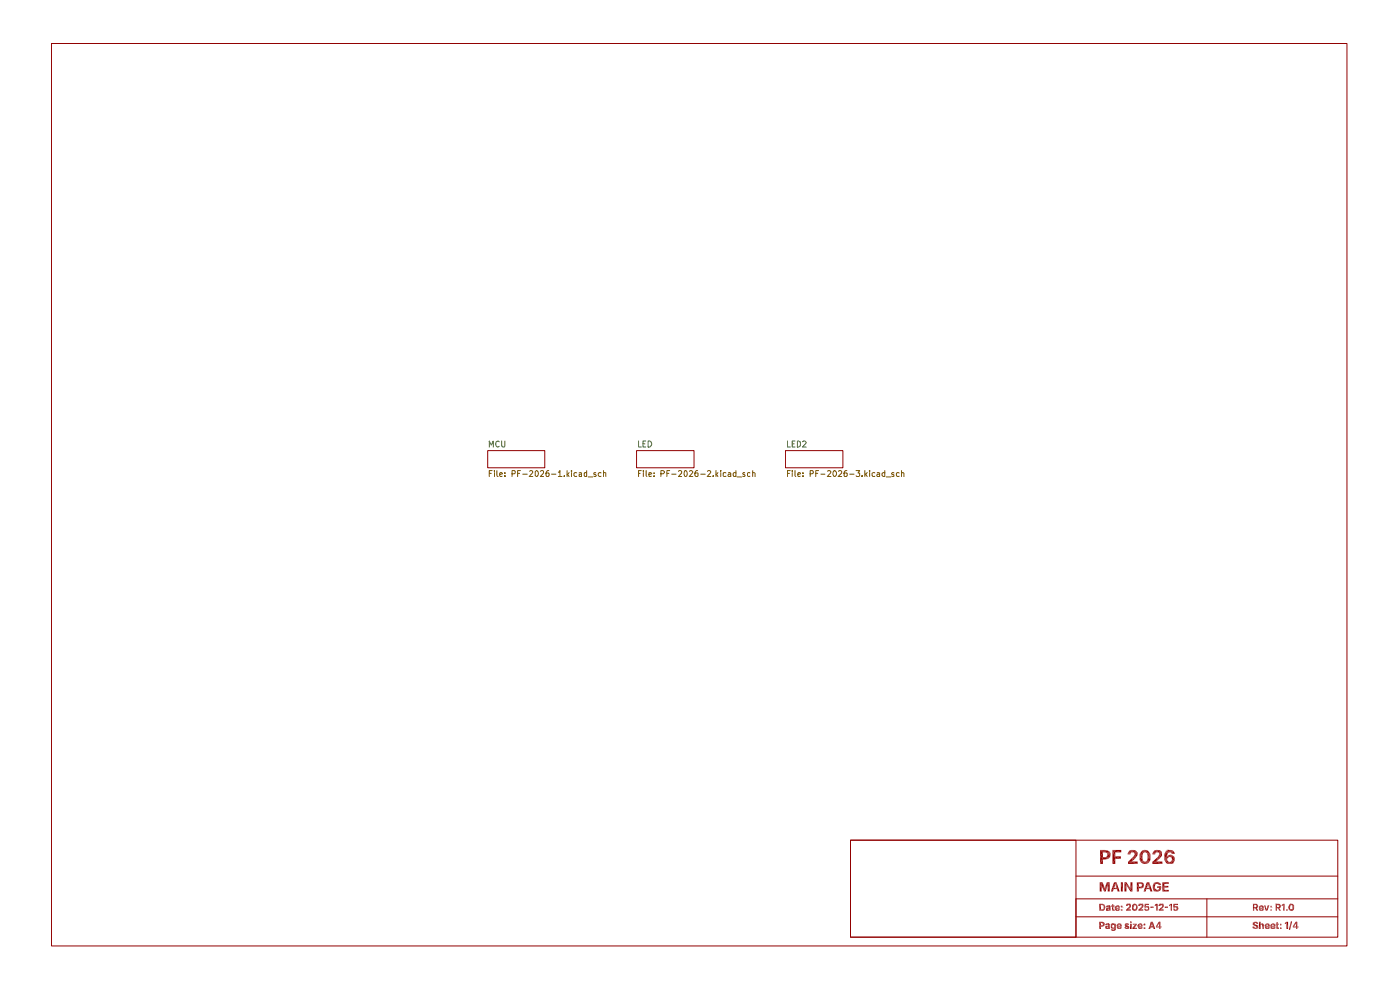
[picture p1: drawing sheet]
<svg xmlns="http://www.w3.org/2000/svg" width="297mm" height="210mm" viewBox="0 0 297 210" stroke-linecap="round" stroke-linejoin="round" font-family="sans-serif">
<g fill="#910000">
<path d="M233.2 191.7h.4l-.4 1.2z"/>
<path d="M233.9 191.7l.2 .1z"/>
<path d="M234.1 191.8l.1 .1z"/>
<path d="M234.2 191.9l.1 .1z"/>
<path d="M234.3 192l.1 .1z"/>
<path d="M234.4 192.1l.1 .4z"/>
<path d="M234.5 192.5l-.1 .2z"/>
<path d="M234.4 192.7l-.1 .2z"/>
<path d="M234.3 192.9l-.1 .2z"/>
<path d="M234.1 193.1v.1z"/>
<path d="M233.2 192.9l.2 .3h-.2z"/>
<path d="M233.6 191.7l.5 .1z"/>
<path d="M234.1 191.8l.2 .2z"/>
<path d="M234.3 192l.2 .5z"/>
<path d="M234.5 192.5l-.2 .4z"/>
<path d="M234.3 192.9l-.2 .3z"/>
<path d="M233.2 192.9h.4l-.2 .3z"/>
<path d="M233.6 192v.9h-.4z"/>
<path d="M233.6 191.7l.7 .3z"/>
<path d="M234.3 192l.2 .5-.2 .4z"/>
<path d="M233.4 193.2l.9-.3-.2 .3z"/>
<path d="M233.6 192.9h.1l-.3 .3z"/>
<path d="M233.6 191.7l-.4 1.2z"/>
<path d="M233.4 193.2l.3-.3h.6z"/>
<path d="M233.6 191.7l.1 .3h-.1z"/>
<path d="M233.6 191.7l.2 .3z"/>
<path d="M233.6 191.7l.3 .3z"/>
<path d="M233.6 191.7l.4 .4z"/>
<path d="M234.1 192.8l.2 .1h-.3z"/>
<path d="M233.6 191.7l.5 .4z"/>
<path d="M234.1 192.8l.2 .1z"/>
<path d="M233.6 191.7l.7 .3-.2 .1z"/>
<path d="M234.1 192.7l.2 .2-.2-.1z"/>
<path d="M234.1 192.1l.2-.1z"/>
<path d="M234.1 192.7l.2 .2z"/>
<path d="M234.3 192v.9l-.2-.2z"/>
<path d="M234.3 192l-.2 .2z"/>
<path d="M234.3 192l-.2 .7z"/>
<path d="M234.3 192l-.2 .3z"/>
<path d="M234.3 192l-.2 .6z"/>
<path d="M234.3 192l-.2 .5z"/>
<path d="M235.2 192.1h.2z"/>
<path d="M235.4 192.1l.1 .1z"/>
<path d="M235.5 192.2l.1 .1z"/>
<path d="M235.6 192.5v.7h-.3z"/>
<path d="M235.3 193l-.1 .2z"/>
<path d="M235.1 193.2h-.1z"/>
<path d="M234.8 193.2h.2z"/>
<path d="M234.7 193.1l.1 .1z"/>
<path d="M234.7 193v.1z"/>
<path d="M234.7 192.9l.2-.1z"/>
<path d="M234.8 192.6l-.1 .1z"/>
<path d="M234.7 192.2v.2z"/>
<path d="M234.8 192.1l-.1 .1z"/>
<path d="M234.8 192.1h.2z"/>
<path d="M235 192.1h.4z"/>
<path d="M235.4 192.1l.2 .2z"/>
<path d="M235.6 192.3l-.3 .9z"/>
<path d="M234.8 193.2h.4z"/>
<path d="M234.7 193l.1 .2z"/>
<path d="M234.7 192.9h.2z"/>
<path d="M235.1 192.7h.2z"/>
<path d="M234.7 192.7v.2z"/>
<path d="M234.7 192.7l.4-.1z"/>
<path d="M234.7 192.4l.3-.1z"/>
<path d="M234.8 192.1l-.1 .3z"/>
<path d="M234.8 192.1h.6z"/>
<path d="M235.4 192.1l.2 .2-.3 .9z"/>
<path d="M234.8 193.2l.5-.2-.1 .2z"/>
<path d="M234.7 193l.2-.1-.1 .3z"/>
<path d="M234.7 192.9l.3-.2z"/>
<path d="M234.7 192.7l.4-.1-.4 .3z"/>
<path d="M234.8 192.1h.6l-.7 .3z"/>
<path d="M235.4 192.1l-.1 1.1z"/>
<path d="M234.9 192.9l-.1 .3z"/>
<path d="M234.7 192.9l.5-.4z"/>
<path d="M234.7 192.4l.4-.1z"/>
<path d="M235.4 192.1l-.1 .9z"/>
<path d="M234.7 192.9l.4-.2z"/>
<path d="M234.9 192.9l.1 .1-.2 .2z"/>
<path d="M234.7 192.9l.5-.4-.1 .2z"/>
<path d="M234.7 192.4l.7-.3z"/>
<path d="M234.8 193.2l.2-.2z"/>
<path d="M235.2 192.5l.1 .2h-.2z"/>
<path d="M235.1 192.3l.3-.2z"/>
<path d="M235.2 192.5l.1 .2z"/>
<path d="M235.2 192.3l.2-.2z"/>
<path d="M234.8 193.2l.2-.2h.3z"/>
<path d="M235.4 192.1l-.2 .2z"/>
<path d="M235.4 192.1l-.1 .3-.1-.1z"/>
<path d="M235.4 192.1l-.1 .3z"/>
<path d="M235.2 192.9l.1 .1h-.1z"/>
<path d="M235.4 192.1l-.1 .4z"/>
<path d="M235.2 192.9l.1 .1z"/>
<path d="M235.4 192.1l-.1 .6z"/>
<path d="M235.3 192.8v.2z"/>
<path d="M235.4 192.1l-.1 .7z"/>
<path d="M235.9 191.8h.3v.3z"/>
<path d="M236.2 192.1h.2v.2z"/>
<path d="M236.3 193l.1 .2z"/>
<path d="M235.9 193l.1 .2z"/>
<path d="M235.8 192.1l.1 .2h-.1z"/>
<path d="M235.9 191.8l.3 .3h-.3z"/>
<path d="M236.2 192.1l.2 .2h-.2z"/>
<path d="M235.9 193l.2 .2z"/>
<path d="M235.8 192.1h.1v.2z"/>
<path d="M235.9 192.1h.3v.2z"/>
<path d="M235.9 193l.5 .2h-.3z"/>
<path d="M235.9 192.1l.3 .2v.5z"/>
<path d="M236.2 192.9l.2 .3z"/>
<path d="M235.9 192.1l.3 .7-.3 .2z"/>
<path d="M235.9 193l.3-.1 .2 .3z"/>
<path d="M235.9 193l.3-.2z"/>
<path d="M235.9 193l.3-.1z"/>
<path d="M237.2 192.1h.2z"/>
<path d="M237.4 192.1v.1z"/>
<path d="M237.4 192.2l.1 .2z"/>
<path d="M237.3 192.8l.2 .1z"/>
<path d="M237.5 193l-.1 .2z"/>
<path d="M236.9 193.2h.3z"/>
<path d="M236.6 193l.2 .2z"/>
<path d="M236.5 192.8l.1 .2z"/>
<path d="M236.5 192.6h.4z"/>
<path d="M236.5 192.6l.4-.1z"/>
<path d="M236.5 192.4l.1-.1-.1 .3z"/>
<path d="M236.8 192.1l-.1 .1z"/>
<path d="M236.9 192.1h.3h-.3z"/>
<path d="M237.2 192.1l.2 .1z"/>
<path d="M237.4 192.2l.1 .4z"/>
<path d="M236.9 192.7l.6-.1v.1z"/>
<path d="M237.5 192.9l-.1 .3z"/>
<path d="M236.6 193l.3 .2z"/>
<path d="M236.5 192.7l.1 .3z"/>
<path d="M236.5 192.7l.8-.1z"/>
<path d="M236.5 192.6l.4-.2z"/>
<path d="M236.7 192.2l-.2 .4z"/>
<path d="M236.7 192.2l.5-.1z"/>
<path d="M237.2 192.1l.2 .1 .1 .4z"/>
<path d="M237.3 192.9h.2l-.3 .1z"/>
<path d="M236.9 193.2l.6-.3-.1 .3z"/>
<path d="M236.5 192.7l.4 .5-.3-.2z"/>
<path d="M236.7 192.2l.5-.1-.7 .5z"/>
<path d="M237.2 193l.3-.1z"/>
<path d="M236.5 192.6l.4-.3z"/>
<path d="M237.1 193l.4-.1z"/>
<path d="M236.5 192.6l.7-.5z"/>
<path d="M236.9 193.2l.6-.3z"/>
<path d="M236.9 192.3l.3-.2z"/>
<path d="M236.9 193.2l.2-.2z"/>
<path d="M237 193l-.1 .2z"/>
<path d="M237.2 192.1l-.2 .2z"/>
<path d="M236.9 193v.2z"/>
<path d="M237.2 192.1l-.1 .2z"/>
<path d="M236.9 192.9v.3z"/>
<path d="M236.9 192.8v.4z"/>
<path d="M237.2 192.1l.1 .3z"/>
<path d="M237.2 192.1l.3 .5-.2-.2z"/>
<path d="M236.5 192.7l.4 .1v.4z"/>
<path d="M237.3 192.4l.2 .2z"/>
<path d="M236.5 192.7l.4 .1z"/>
<path d="M237.3 192.5l.2 .1z"/>
<path d="M236.5 192.7l1-.1-.6 .1z"/>
<path d="M236.5 192.7l1-.1z"/>
<path d="M237.8 193.1l.1 .1z"/>
<path d="M237.9 192.9l-.1 .1z"/>
<path d="M238.1 193.1l-.1 .1z"/>
<path d="M237.8 193l.1 .2z"/>
<path d="M238 192.9h.1v.2z"/>
<path d="M237.9 193.2l.2-.1z"/>
<path d="M237.8 193l.2-.1-.1 .3z"/>
<path d="M238 192.9l.1 .2-.2 .1z"/>
<path d="M238.1 192.4l-.1 .1z"/>
<path d="M237.9 192.4l.1 .1z"/>
<path d="M237.8 192.3l.1 .1z"/>
<path d="M237.9 192.1l-.1 .1z"/>
<path d="M238.1 192.3l-.1 .2z"/>
<path d="M237.8 192.2l.1 .2z"/>
<path d="M238 192.1h.1v.2z"/>
<path d="M237.9 192.4l.2-.1-.1 .2z"/>
<path d="M237.8 192.2l.2-.1-.1 .3z"/>
<path d="M238 192.1l.1 .2-.2 .1z"/>
<path d="M239.6 191.7l.2 .2z"/>
<path d="M239.8 191.9l.1 .1z"/>
<path d="M239.9 192.3l-.1 .2z"/>
<path d="M239.6 192.6l.2-.1-.2 .2z"/>
<path d="M239.3 192.9h.6v.3z"/>
<path d="M238.9 193l1 .2h-1z"/>
<path d="M238.9 192.1h.3z"/>
<path d="M239 191.9l-.1 .1z"/>
<path d="M239.1 191.7l-.1 .2z"/>
<path d="M239.6 191.7l.3 .3z"/>
<path d="M239.9 192.3l-.3 .4z"/>
<path d="M238.9 193l.4-.1 .6 .3z"/>
<path d="M239 191.9l-.1 .2z"/>
<path d="M239.1 191.7h.2l-.3 .2z"/>
<path d="M239.3 191.7h.3l.3 .3z"/>
<path d="M239.9 192v.3l-.3 .4z"/>
<path d="M238.9 193l.4-.1z"/>
<path d="M238.9 192.1l.3-.1z"/>
<path d="M239 191.9l.3-.2-.4 .4z"/>
<path d="M239.9 192l-.3 .7-.3 .2z"/>
<path d="M238.9 193l.5-.5-.1 .4z"/>
<path d="M238.9 192.1l.4-.1z"/>
<path d="M239.4 192.5l.2-.1-.3 .5z"/>
<path d="M238.9 192.1l.4-.4v.3z"/>
<path d="M239.9 192l-.6 .9z"/>
<path d="M239.6 192.3l.3-.3z"/>
<path d="M239.3 191.7l.1 .3z"/>
<path d="M239.3 191.7l.2 .3z"/>
<path d="M239.6 192.2l.3-.2z"/>
<path d="M239.3 191.7l.3 .3z"/>
<path d="M239.6 192.1l.3-.1z"/>
<path d="M239.3 191.7l.6 .3h-.3z"/>
<path d="M239.6 192h.3z"/>
<path d="M240.8 191.7l.2 .1z"/>
<path d="M241 191.8l.2 .2z"/>
<path d="M241.2 192l.1 .1z"/>
<path d="M241.3 192.1v.4z"/>
<path d="M241.3 192.5v.2z"/>
<path d="M241.3 192.7l-.1 .3z"/>
<path d="M241 193.1l.2-.1z"/>
<path d="M240.8 193.2l.2-.1z"/>
<path d="M240.6 193.2h.2z"/>
<path d="M240.4 193.1l.2 .1z"/>
<path d="M240.2 193l.2 .1z"/>
<path d="M240.2 192.7v.3z"/>
<path d="M240.2 192.5l.3 .1z"/>
<path d="M240.2 192.5l.3-.2-.1 .2z"/>
<path d="M240.2 192v.1z"/>
<path d="M240.2 192l.2-.2z"/>
<path d="M240.5 191.7l-.1 .1z"/>
<path d="M240.6 191.7l.4 .1z"/>
<path d="M241 191.8l.3 .3z"/>
<path d="M241.3 192.1v.6z"/>
<path d="M241.3 192.7l-.3 .4z"/>
<path d="M240.6 193.2l.4-.1z"/>
<path d="M240.2 193l.4 .2z"/>
<path d="M240.2 192.5v.5z"/>
<path d="M240.2 192.5l.3 .1v.1z"/>
<path d="M240.2 192.5l.3-.4v.2z"/>
<path d="M240.2 192v.5z"/>
<path d="M240.2 192l.4-.3z"/>
<path d="M240.6 191.7l.4 .1 .3 .3z"/>
<path d="M241.3 192.1v.6l-.3 .4z"/>
<path d="M240.2 193l.8 .1-.4 .1z"/>
<path d="M240.2 192.5l.3 .2-.3 .3z"/>
<path d="M240.2 192.5l.3-.4z"/>
<path d="M240.2 192l.4-.3-.4 .8z"/>
<path d="M240.2 193l.3-.3z"/>
<path d="M240.2 192.5l.4-.4z"/>
<path d="M240.2 193l.4-.2z"/>
<path d="M240.6 192l-.4 .5z"/>
<path d="M240.6 191.7v.3l-.4 .5z"/>
<path d="M240.2 193l.4-.1z"/>
<path d="M240.2 193l.4-.1 .4 .2z"/>
<path d="M240.6 191.7l.1 .3z"/>
<path d="M240.6 192.9l.4 .2z"/>
<path d="M240.7 192.9l.3 .2z"/>
<path d="M240.6 191.7l.2 .3z"/>
<path d="M240.6 191.7l.3 .3z"/>
<path d="M240.8 192.9l.2 .2z"/>
<path d="M240.6 191.7l.7 .4z"/>
<path d="M240.9 192.8l.1 .3z"/>
<path d="M240.9 192l.4 .1z"/>
<path d="M240.9 192.1h.4z"/>
<path d="M241.3 192.1l-.3 1-.1-.3z"/>
<path d="M241.3 192.1l-.4 .7z"/>
<path d="M241 192.1h.3l-.3 .2z"/>
<path d="M241.3 192.1l-.3 .6z"/>
<path d="M241 192.3l.3-.2-.3 .4z"/>
<path d="M241.3 192.1l-.3 .5z"/>
<path d="M242.3 191.7l.1 .2z"/>
<path d="M242.4 191.9l.1 .1z"/>
<path d="M242.4 192.5l.1-.2z"/>
<path d="M242.4 192.5l-.2 .2z"/>
<path d="M241.9 192.9h.6v.3z"/>
<path d="M241.5 193l1 .2h-1z"/>
<path d="M241.5 192.1h.3z"/>
<path d="M241.6 191.9l-.1 .1z"/>
<path d="M241.8 191.7l-.2 .2z"/>
<path d="M242.3 191.7l.2 .3z"/>
<path d="M242.4 192.5l.1-.2-.3 .4z"/>
<path d="M241.5 193l.4-.1 .6 .3z"/>
<path d="M241.6 191.9l-.1 .2z"/>
<path d="M241.8 191.7h.1l-.3 .2z"/>
<path d="M241.9 191.7h.4l.2 .3z"/>
<path d="M242.5 192v.3l-.3 .4z"/>
<path d="M241.5 193l.4-.1z"/>
<path d="M241.5 192.1l.3-.1z"/>
<path d="M241.6 191.9l.3-.2-.4 .4z"/>
<path d="M242.5 192l-.3 .7-.3 .2z"/>
<path d="M241.5 193l.5-.5-.1 .4z"/>
<path d="M241.5 192.1l.4-.1z"/>
<path d="M242 192.5l.2-.1-.3 .5z"/>
<path d="M241.5 192.1l.4-.4v.3z"/>
<path d="M242.5 192l-.6 .9z"/>
<path d="M242.2 192.3l.3-.3z"/>
<path d="M241.9 191.7l.1 .3z"/>
<path d="M242.2 192.2l.3-.2z"/>
<path d="M241.9 191.7l.2 .3z"/>
<path d="M242.3 192.1l.2-.1z"/>
<path d="M241.9 191.7l.3 .3z"/>
<path d="M241.9 191.7l.6 .3h-.3z"/>
<path d="M242.2 192.1l.3-.1z"/>
<path d="M242.2 192h.3z"/>
<path d="M242.9 191.7h.8v.3z"/>
<path d="M243.2 192.2l-.1 .1z"/>
<path d="M243.5 192.2l.2 .1z"/>
<path d="M243.7 192.3l.1 .2z"/>
<path d="M243.8 192.9l-.1 .1z"/>
<path d="M243.7 193l-.2 .2z"/>
<path d="M243.2 193.2h.2z"/>
<path d="M242.9 193.1l.1 .1z"/>
<path d="M242.8 192.9l.1 .2z"/>
<path d="M242.8 192.7l.2 .1z"/>
<path d="M242.8 192.5h.3z"/>
<path d="M242.9 191.7l.8 .3h-.6z"/>
<path d="M243.2 192.2h.2l-.3 .1z"/>
<path d="M243.4 192.2l.3 .1z"/>
<path d="M243.7 192.3l.1 .4z"/>
<path d="M243.8 192.7l-.1 .3z"/>
<path d="M243.4 193.2l.3-.2z"/>
<path d="M242.8 192.9l.2 .3z"/>
<path d="M242.8 192.7l.2 .1-.2 .1z"/>
<path d="M242.9 191.7l.2 .3-.3 .5z"/>
<path d="M243.1 192.3h.6z"/>
<path d="M243.7 192.3v.7z"/>
<path d="M243 193.2l.7-.2z"/>
<path d="M242.8 192.9l.2-.1v.4z"/>
<path d="M243.1 192l-.1 .3-.2 .2z"/>
<path d="M243 192.8v.4z"/>
<path d="M242.8 192.5l.5-.1z"/>
<path d="M242.8 192.5l.2-.2h.7z"/>
<path d="M243.1 192.9l-.1 .3z"/>
<path d="M242.8 192.5l.9-.2z"/>
<path d="M243.3 192.4l.4-.1z"/>
<path d="M243.2 192.9l-.2 .3z"/>
<path d="M243.4 192.5l.3-.2z"/>
<path d="M243.2 193h.5l-.7 .2z"/>
<path d="M243.5 192.5l.2-.2-.2 .3z"/>
<path d="M243.7 192.3l-.2 .4z"/>
<path d="M243.4 193h.3z"/>
<path d="M243.5 192.9l.2 .1z"/>
<path d="M243.5 192.8l.2 .2-.2-.1z"/>
<path d="M243.7 192.3l-.2 .5z"/>
<path d="M243.7 192.3v.7l-.2-.2z"/>
<path d="M244 192.3h.7v.3z"/>
<path d="M244 192.3l.7 .3h-.7z"/>
<path d="M245.2 191.7h.4v1.5z"/>
<path d="M245.3 192l.3 1.2h-.3z"/>
<path d="M245 192h.3l-.3 .2z"/>
<path d="M245.2 191.7l.4 1.5z"/>
<path d="M245 192l.2-.3 .1 .3z"/>
<path d="M246.6 191.7l.2 .2z"/>
<path d="M246.8 191.9v.1z"/>
<path d="M246.8 192.3l-.1 .2z"/>
<path d="M246.6 192.6l.1-.1-.2 .2z"/>
<path d="M246.3 192.9h.5v.3z"/>
<path d="M245.8 193l1 .2h-1z"/>
<path d="M245.8 192.1h.4z"/>
<path d="M245.9 191.9l-.1 .1z"/>
<path d="M245.9 191.9l.2-.2z"/>
<path d="M246.6 191.7l.2 .3z"/>
<path d="M246.8 192.3l-.3 .4z"/>
<path d="M245.8 193l.5-.1 .5 .3z"/>
<path d="M245.9 191.9l-.1 .2z"/>
<path d="M245.9 191.9l.4-.2z"/>
<path d="M246.3 191.7h.3l.2 .3z"/>
<path d="M246.8 192v.3l-.3 .4z"/>
<path d="M245.8 193l.5-.1z"/>
<path d="M245.8 192.1l.4-.1z"/>
<path d="M245.9 191.9l.4-.2-.5 .4z"/>
<path d="M246.8 192l-.3 .7-.2 .2z"/>
<path d="M245.8 193l.5-.5v.4z"/>
<path d="M245.8 192.1l.5-.1z"/>
<path d="M246.3 192.5l.2-.1-.2 .5z"/>
<path d="M245.8 192.1l.5-.4v.3z"/>
<path d="M246.8 192l-.5 .9z"/>
<path d="M246.5 192.3l.3-.3z"/>
<path d="M246.3 191.7v.3z"/>
<path d="M246.5 192.2l.3-.2z"/>
<path d="M246.3 191.7l.1 .3z"/>
<path d="M246.6 192.1l.2-.1z"/>
<path d="M246.3 191.7l.2 .3z"/>
<path d="M246.3 191.7l.5 .3h-.3z"/>
<path d="M246.5 192.1l.3-.1z"/>
<path d="M246.5 192h.3z"/>
<path d="M247.1 192.3h.7v.3z"/>
<path d="M247.1 192.3l.7 .3h-.7z"/>
<path d="M248.4 191.7h.2v1.5z"/>
<path d="M248.4 192l.2 1.2h-.2z"/>
<path d="M248 192h.4l-.4 .2z"/>
<path d="M248.4 191.7l.2 1.5z"/>
<path d="M248 192l.4-.3v.3z"/>
<path d="M249 191.7h.9v.3z"/>
<path d="M249.2 192.3l.1-.1z"/>
<path d="M249.6 192.2l.2 .1z"/>
<path d="M249.8 192.3l.1 .2z"/>
<path d="M249.9 192.5l.1 .2z"/>
<path d="M250 192.7l-.1 .2z"/>
<path d="M249.9 192.9l-.1 .1z"/>
<path d="M249.8 193l-.1 .2z"/>
<path d="M249.3 193.2h.3z"/>
<path d="M249 193.1l.1 .1z"/>
<path d="M249 192.9v.2z"/>
<path d="M248.9 192.7l.1 .2z"/>
<path d="M248.9 192.7l.3 .1z"/>
<path d="M248.9 192.5l.3 .1z"/>
<path d="M249 191.7l.9 .3h-.7z"/>
<path d="M249.2 192.3l.3-.1z"/>
<path d="M249.5 192.2l.3 .1z"/>
<path d="M249.8 192.3l.2 .4z"/>
<path d="M250 192.7l-.2 .3z"/>
<path d="M249.6 193.2l.2-.2z"/>
<path d="M249 192.9l.1 .3z"/>
<path d="M248.9 192.7l.3 .1-.2 .1z"/>
<path d="M249 191.7l.2 .3-.3 .5z"/>
<path d="M249.2 192.3h.6z"/>
<path d="M249.8 192.3l.2 .4-.2 .3z"/>
<path d="M249.1 193.2l.7-.2z"/>
<path d="M249 192.9l.2-.1-.1 .4z"/>
<path d="M249.2 192v.3l-.3 .2z"/>
<path d="M249.2 192.8l-.1 .4z"/>
<path d="M248.9 192.5l.5-.1z"/>
<path d="M248.9 192.5l.9-.2z"/>
<path d="M249.2 192.9l-.1 .3z"/>
<path d="M249.4 192.4l.4-.1z"/>
<path d="M249.3 192.9l.1 .1-.3 .2z"/>
<path d="M249.5 192.5l.3-.2z"/>
<path d="M249.6 192.5l.2-.2z"/>
<path d="M249.6 192.5l.2-.2-.2 .3z"/>
<path d="M249.8 192.3l-.2 .4z"/>
<path d="M249.6 192.9l.2 .1h-.3z"/>
<path d="M249.6 192.9l.2 .1z"/>
<path d="M249.6 192.8l.2 .2-.2-.1z"/>
<path d="M249.8 192.3l-.2 .5z"/>
<path d="M249.8 192.3v.7l-.2-.2z"/>
</g>
<path d="M228.3 194.5h55.5" fill="none" stroke="#910000" stroke-width=".21"/>
<g fill="#910000">
<path d="M233.9 195.5l.2 .1z"/>
<path d="M234.1 195.6l.1 .1z"/>
<path d="M234.2 195.7l.1 .2z"/>
<path d="M234.3 196.2l-.1 .2z"/>
<path d="M234.1 196.5l.1-.1z"/>
<path d="M233.9 196.6l.2-.1z"/>
<path d="M233.6 196.6v.5h-.4z"/>
<path d="M233.2 196.3h.4l-.4 .8z"/>
<path d="M233.6 195.8v.5h-.4z"/>
<path d="M233.2 195.5l.9 .1z"/>
<path d="M234.1 195.6l.2 .3z"/>
<path d="M234.3 196.2l-.2 .3z"/>
<path d="M233.6 196.6l.5-.1z"/>
<path d="M233.6 196.3l-.4 .8z"/>
<path d="M233.2 195.5l.4 .3-.4 .5z"/>
<path d="M233.2 195.5l.9 .1 .2 .3z"/>
<path d="M234.3 195.9v.3l-.2 .3z"/>
<path d="M233.6 196.3l.5 .2-.5 .1z"/>
<path d="M233.2 195.5l.5 .3z"/>
<path d="M233.6 196.3l.5 .2z"/>
<path d="M233.2 195.5l.6 .3z"/>
<path d="M233.7 196.3l.4 .2z"/>
<path d="M233.2 195.5l.7 .4z"/>
<path d="M233.8 196.3l.3 .2z"/>
<path d="M233.2 195.5l1.1 .4h-.4z"/>
<path d="M233.9 196.3l.1-.1 .1 .3z"/>
<path d="M234.3 195.9l-.2 .6-.1-.3z"/>
<path d="M234 195.9h.3z"/>
<path d="M234.3 195.9l-.3 .3z"/>
<path d="M234 196l.3-.1z"/>
<path d="M234.1 196l.2-.1z"/>
<path d="M235.1 195.9l.1 .1z"/>
<path d="M235.2 196h.1z"/>
<path d="M235.3 196l.1 .1z"/>
<path d="M235.4 196.3v.8h-.2z"/>
<path d="M234.7 197l.1 .1z"/>
<path d="M234.5 196.8l.1 .2z"/>
<path d="M235.2 196.5l-.1 .1z"/>
<path d="M234.5 196.7l.2-.1z"/>
<path d="M234.6 196.5l-.1 .1z"/>
<path d="M234.6 196.5l.1-.1z"/>
<path d="M234.7 196l-.1 .1z"/>
<path d="M234.7 196l.1-.1z"/>
<path d="M234.8 195.9l.4 .1z"/>
<path d="M235.2 196l.2 .1z"/>
<path d="M235.4 196.1l-.2 1z"/>
<path d="M235.2 196.9l-.2 .2z"/>
<path d="M234.7 197l.3 .1z"/>
<path d="M234.5 196.8l.2 .2z"/>
<path d="M234.5 196.7h.2z"/>
<path d="M234.9 196.6l.3-.1z"/>
<path d="M234.6 196.5l-.1 .2z"/>
<path d="M234.6 196.5l.3-.1z"/>
<path d="M234.7 196l-.2 .2z"/>
<path d="M234.7 196h.5z"/>
<path d="M235.2 196l.2 .1-.2 1z"/>
<path d="M234.7 197l.5-.1-.2 .2z"/>
<path d="M234.5 196.8l.2-.1v.3z"/>
<path d="M234.5 196.7l.3-.1z"/>
<path d="M234.6 196.5l.3-.1-.4 .3z"/>
<path d="M234.5 196.2l.3-.1z"/>
<path d="M234.7 196h.5l-.7 .2z"/>
<path d="M235.2 196v1.1z"/>
<path d="M234.7 196.7v.3z"/>
<path d="M234.5 196.7l.5-.3z"/>
<path d="M235.2 196v.9z"/>
<path d="M234.5 196.7l.4-.1z"/>
<path d="M234.5 196.7l.6-.3z"/>
<path d="M234.5 196.2l.4-.1z"/>
<path d="M234.7 196.8v.2z"/>
<path d="M234.5 196.2l.7-.2z"/>
<path d="M234.8 196.8l-.1 .2z"/>
<path d="M234.9 196.6l.2-.2 .1 .1z"/>
<path d="M234.9 196.1l.3-.1z"/>
<path d="M235.1 196.3l.1 .2z"/>
<path d="M235 196.1l.2-.1z"/>
<path d="M234.8 196.8l.4 .1-.5 .1z"/>
<path d="M234.8 196.8l.4 .1z"/>
<path d="M235.2 196l-.1 .1z"/>
<path d="M234.9 196.8l.3 .1z"/>
<path d="M235.2 196l-.1 .2z"/>
<path d="M235 196.8l.2 .1z"/>
<path d="M235.2 196v.3z"/>
<path d="M235.1 196.7l.1 .2z"/>
<path d="M235.2 196v.5z"/>
<path d="M235.2 196v.6z"/>
<path d="M236.2 195.9l.1 .1z"/>
<path d="M236.4 196h.3l-.3 .1z"/>
<path d="M236.7 197.1l-.1 .1z"/>
<path d="M236.6 197.2l-.1 .2z"/>
<path d="M236.2 197.5l.1-.1z"/>
<path d="M235.9 197.4l.3 .1z"/>
<path d="M235.8 197.3l.1 .1z"/>
<path d="M235.7 197.1l.1 .2z"/>
<path d="M236.3 196.9v.1z"/>
<path d="M235.8 196.9l.1 .1z"/>
<path d="M235.7 196.8l.1 .1z"/>
<path d="M235.7 196.5h.2z"/>
<path d="M235.7 196.5l.2-.1z"/>
<path d="M235.8 196l-.1 .2z"/>
<path d="M235.8 196l.2-.1z"/>
<path d="M236 195.9l.3 .1z"/>
<path d="M236.3 196l.1 .1z"/>
<path d="M236.4 196.1l.3-.1v1.1z"/>
<path d="M236.7 197.1l-.2 .3z"/>
<path d="M236.2 197.5l.3-.1z"/>
<path d="M235.8 197.3l.4 .2z"/>
<path d="M235.7 197.1h.2l-.1 .2z"/>
<path d="M236.3 196.8v.2z"/>
<path d="M235.7 196.8l.2 .2z"/>
<path d="M235.7 196.6l.2-.1-.2 .3z"/>
<path d="M235.7 196.5l.2-.2z"/>
<path d="M235.8 196l-.1 .5z"/>
<path d="M235.8 196l.2-.1-.2 .1z"/>
<path d="M236 195.9l.4 .2z"/>
<path d="M236.4 196.1l.3 1z"/>
<path d="M236.2 197.5l.5-.4-.2 .3z"/>
<path d="M235.9 197.1l.3 .4-.4-.2z"/>
<path d="M235.9 197l.4-.2v.2z"/>
<path d="M235.9 196.5v.5l-.2-.2z"/>
<path d="M235.7 196.5l.3-.3z"/>
<path d="M235.8 196l.2-.1-.3 .6z"/>
<path d="M235.9 197.1l.3 .4z"/>
<path d="M236 197.1l.2 .4z"/>
<path d="M236 195.9v.3l-.3 .3z"/>
<path d="M236 197.2l.2 .3z"/>
<path d="M235.9 196.6v.4z"/>
<path d="M236 195.9v.3z"/>
<path d="M236 196.7l-.1 .3z"/>
<path d="M236 195.9l.1 .2z"/>
<path d="M236.1 197.2l.1 .3z"/>
<path d="M236 196.7l.1 .1-.2 .2z"/>
<path d="M236 195.9l.2 .2z"/>
<path d="M236.2 197.2v.3z"/>
<path d="M235.9 197l.4-.2z"/>
<path d="M236 195.9l.3 .2z"/>
<path d="M236.3 197.2l.4-.1-.5 .4z"/>
<path d="M236.3 197.2l.4-.1z"/>
<path d="M236 195.9l.3 .3z"/>
<path d="M236.3 197.1h.4l-.4 .1z"/>
<path d="M236 195.9l.4 .2-.1 .1z"/>
<path d="M236.3 196.7l.1 .1z"/>
<path d="M236.3 196.2l.1-.1z"/>
<path d="M236.4 197.1h.3h-.4z"/>
<path d="M236.4 196.1l-.1 .2z"/>
<path d="M236.4 197.1h.3z"/>
<path d="M236.3 196.6l.1 .2z"/>
<path d="M236.4 196.1v.3z"/>
<path d="M236.4 196.8l.3 .3h-.3z"/>
<path d="M236.4 196.6v.2z"/>
<path d="M236.4 196.6l.3 .5z"/>
<path d="M236.4 196.5l.3 .6z"/>
<path d="M237.5 195.9l.2 .1z"/>
<path d="M237.7 196l.2 .1z"/>
<path d="M237.9 196.2l.1 .2z"/>
<path d="M238 196.7l-.1 .2z"/>
<path d="M237.9 196.9l-.1 .1z"/>
<path d="M237.5 197.1l.3-.1z"/>
<path d="M237.2 197l.2 .1z"/>
<path d="M237 196.9l.2 .1z"/>
<path d="M236.9 196.7l.1 .2z"/>
<path d="M236.9 196.4h.3z"/>
<path d="M236.9 196.4l.3-.1z"/>
<path d="M236.9 196.2l.2-.2z"/>
<path d="M237.2 196h-.1z"/>
<path d="M237.2 196l.3-.1z"/>
<path d="M237.5 195.9l.4 .2z"/>
<path d="M237.9 196.1l.1 .3z"/>
<path d="M237.2 196.6l.8-.2v.2z"/>
<path d="M238 196.7l-.2 .3z"/>
<path d="M237.4 197.1l.4-.1z"/>
<path d="M237 196.9l.4 .2z"/>
<path d="M236.9 196.5l.1 .4z"/>
<path d="M236.9 196.5l.8-.1z"/>
<path d="M236.9 196.2l.2-.2-.2 .4z"/>
<path d="M237.2 196l.3-.1-.4 .1z"/>
<path d="M237.5 195.9l.5 .5z"/>
<path d="M237.6 196.7h.4z"/>
<path d="M237.4 197.1l.6-.4-.2 .3z"/>
<path d="M236.9 196.5l.5 .6-.4-.2z"/>
<path d="M236.9 196.4l.4-.2z"/>
<path d="M237.1 196l.4-.1-.6 .5z"/>
<path d="M237.5 196.8l.5-.1z"/>
<path d="M236.9 196.4l.4-.3z"/>
<path d="M236.9 196.4l.6-.5z"/>
<path d="M237.5 196.8l.5-.1-.6 .4z"/>
<path d="M237.5 195.9l-.2 .2z"/>
<path d="M237.4 196.8v.3z"/>
<path d="M237.5 195.9l-.1 .2z"/>
<path d="M237.3 196.8l.1 .3z"/>
<path d="M237.3 196.7l.1 .4z"/>
<path d="M237.5 195.9l.1 .3z"/>
<path d="M237.2 196.7l.2 .4z"/>
<path d="M237.5 195.9l.1 .4z"/>
<path d="M237.2 196.6l.2 .5z"/>
<path d="M237.5 195.9l.5 .5-.4-.1z"/>
<path d="M236.9 196.5l.3 .1 .2 .5z"/>
<path d="M237.6 196.3l.4 .1z"/>
<path d="M236.9 196.5l.3 .1z"/>
<path d="M236.9 196.5l1.1-.1z"/>
<path d="M239.2 195.9l.1 .1z"/>
<path d="M239.3 196h.2z"/>
<path d="M239.2 196.2l.3-.1z"/>
<path d="M239.3 196.4l.2 .1z"/>
<path d="M239.5 196.5l.1 .1z"/>
<path d="M239.6 196.7l-.1 .2z"/>
<path d="M239.5 196.9l-.1 .1z"/>
<path d="M239.3 197l-.1 .1z"/>
<path d="M238.8 197l.3 .1z"/>
<path d="M238.6 196.8l.1 .2z"/>
<path d="M238.5 196.7l.1 .1z"/>
<path d="M238.5 196.7l.4-.1z"/>
<path d="M238.8 196.6h.3z"/>
<path d="M238.7 196.5l.1 .1z"/>
<path d="M238.6 196.3l.1 .2z"/>
<path d="M238.6 196h.1z"/>
<path d="M239 195.9h.2l-.3 .1z"/>
<path d="M239.2 195.9l.3 .1z"/>
<path d="M239.2 196.2l.3-.2z"/>
<path d="M239.1 196.4l.4 .1z"/>
<path d="M239.5 196.5l.1 .2z"/>
<path d="M239.6 196.7l-.2 .3z"/>
<path d="M239.1 197.1l.3-.1z"/>
<path d="M238.7 197l.4 .1z"/>
<path d="M238.5 196.7l.2 .3z"/>
<path d="M238.7 196.5l.4 .1z"/>
<path d="M238.6 196.2l.1 .3z"/>
<path d="M238.6 196h.1l-.1 .2z"/>
<path d="M238.7 196l.5-.1z"/>
<path d="M239.2 195.9l.3 .1-.3 .2z"/>
<path d="M239 196.3l.5 .2z"/>
<path d="M239.5 196.5l.1 .2-.2 .3z"/>
<path d="M238.7 197h.7z"/>
<path d="M238.5 196.7h.4l-.2 .3z"/>
<path d="M238.7 196v.5z"/>
<path d="M238.9 196.7l-.2 .3z"/>
<path d="M238.9 196.8l-.2 .2z"/>
<path d="M239.2 195.9l-.1 .2z"/>
<path d="M238.7 197l.3-.2 .4 .2z"/>
<path d="M238.7 196l.5-.1-.1 .2z"/>
<path d="M239 196.8l.4 .2z"/>
<path d="M238.7 196l.4 .1z"/>
<path d="M239.1 196.8l.3 .2z"/>
<path d="M238.7 196l.3 .1z"/>
<path d="M238.7 196l.3 .1-.1 .1z"/>
<path d="M239.2 196.8l.2 .2z"/>
<path d="M238.7 196l.2 .2-.2 .3z"/>
<path d="M239.5 196.5l-.1 .5-.2-.2z"/>
<path d="M238.9 196.2l-.2 .3z"/>
<path d="M239.5 196.5l-.3 .3z"/>
<path d="M239.5 196.5l-.3 .2z"/>
<path d="M239.2 196.6l.3-.1z"/>
<path d="M238.9 196.3l-.2 .2z"/>
<path d="M239 196.3l.5 .2-.3 .1z"/>
<path d="M238.9 196.3l.2 .3-.4-.1z"/>
<path d="M239 196.3l.2 .3z"/>
<path d="M238.9 196.3l.3 .3z"/>
<path d="M239.7 196h.4v1.1z"/>
<path d="M239.7 196l.4 1.1h-.4z"/>
<path d="M239.9 195.5h.1z"/>
<path d="M240 195.5l.1 .1z"/>
<path d="M240 195.7l-.1 .1z"/>
<path d="M239.8 195.5h.2z"/>
<path d="M240 195.5l.1 .2z"/>
<path d="M239.8 195.7l.1 .1z"/>
<path d="M239.7 195.6l.1 .1z"/>
<path d="M239.8 195.5l-.1 .1z"/>
<path d="M239.8 195.5l.3 .2z"/>
<path d="M239.8 195.7h.3z"/>
<path d="M239.8 195.5v.2z"/>
<path d="M239.8 195.5l.3 .2h-.3z"/>
<path d="M240.3 196h.9v.1z"/>
<path d="M240.7 196.8h.5v.3z"/>
<path d="M240.2 196.8l1 .3h-1z"/>
<path d="M240.3 196l.5 .1h-.5z"/>
<path d="M240.2 196.8h.5l.5 .3z"/>
<path d="M240.3 196l.9 .1z"/>
<path d="M240.2 196.8l1-.7-.5 .7z"/>
<path d="M240.8 196.1h.4l-1 .7z"/>
<path d="M242 195.9l.2 .1z"/>
<path d="M242.2 196l.1 .1z"/>
<path d="M242.3 196.1l.1 .1z"/>
<path d="M242.3 196.9l-.1 .1z"/>
<path d="M242.1 197l-.1 .1z"/>
<path d="M241.6 197l.2 .1z"/>
<path d="M241.5 196.9l.1 .1z"/>
<path d="M241.4 196.7l.1 .2z"/>
<path d="M241.3 196.5l.1 .2z"/>
<path d="M241.3 196.4h.4z"/>
<path d="M241.3 196.4l.4-.1z"/>
<path d="M241.4 196.2l-.1 .2z"/>
<path d="M241.5 196l-.1 .2z"/>
<path d="M241.6 196h-.1z"/>
<path d="M241.8 195.9h.2l-.3 .1z"/>
<path d="M242 195.9l.3 .2z"/>
<path d="M242.3 196.1l.1 .3z"/>
<path d="M241.7 196.6l.7-.2v.2z"/>
<path d="M242.4 196.7l-.2 .3z"/>
<path d="M241.8 197.1l.4-.1z"/>
<path d="M241.5 196.9l.3 .2z"/>
<path d="M241.3 196.5l.2 .4z"/>
<path d="M241.3 196.5l.8-.1z"/>
<path d="M241.5 196l-.2 .4z"/>
<path d="M241.5 196l.5-.1z"/>
<path d="M242 195.9l.4 .5z"/>
<path d="M242.1 196.7h.3l-.4 .1z"/>
<path d="M241.8 197.1l.6-.4-.2 .3z"/>
<path d="M241.3 196.5l.5 .6-.3-.2z"/>
<path d="M241.3 196.4l.4-.2z"/>
<path d="M241.5 196l.5-.1-.7 .5z"/>
<path d="M242 196.8l.4-.1z"/>
<path d="M241.3 196.4l.5-.3z"/>
<path d="M241.9 196.8l.5-.1z"/>
<path d="M241.3 196.4l.7-.5z"/>
<path d="M241.9 196.8l.5-.1-.6 .4z"/>
<path d="M241.8 196.1l.2-.2z"/>
<path d="M241.9 196.8l-.1 .3z"/>
<path d="M242 195.9l-.2 .2z"/>
<path d="M241.8 196.8v.3z"/>
<path d="M242 195.9l-.1 .2z"/>
<path d="M241.7 196.7l.1 .4z"/>
<path d="M242 195.9l.1 .4z"/>
<path d="M241.7 196.6l.1 .5z"/>
<path d="M242 195.9l.4 .5-.3-.1z"/>
<path d="M241.3 196.5l.4 .1 .1 .5z"/>
<path d="M242.1 196.3l.3 .1z"/>
<path d="M241.3 196.5l.4 .1z"/>
<path d="M241.3 196.5l1.1-.1-.7 .2z"/>
<path d="M241.3 196.5l1.1-.1z"/>
<path d="M242.7 197l.1 .1z"/>
<path d="M242.6 196.9l.1 .1z"/>
<path d="M242.7 196.7l-.1 .1z"/>
<path d="M242.9 196.9v.2z"/>
<path d="M242.7 197l.2 .1z"/>
<path d="M242.6 196.8l.1 .2z"/>
<path d="M242.8 196.7h.1v.2z"/>
<path d="M242.7 197l.2-.1v.2z"/>
<path d="M242.6 196.8l.2-.1-.1 .3z"/>
<path d="M242.8 196.7l.1 .2-.2 .1z"/>
<path d="M242.6 196.2l.1 .1z"/>
<path d="M242.7 196l-.1 .1z"/>
<path d="M242.8 196h.1z"/>
<path d="M242.9 196.3v-.1z"/>
<path d="M242.6 196.1l.1 .2z"/>
<path d="M242.8 196l-.2 .1z"/>
<path d="M242.8 196l.1 .2z"/>
<path d="M242.7 196.3l.2-.1z"/>
<path d="M242.8 196l-.1 .3-.1-.2z"/>
<path d="M242.8 196l.1 .2-.2 .1z"/>
<path d="M244.6 195.5l.5 1.6h-.4z"/>
<path d="M243.6 197.1l.5-.4-.1 .4z"/>
<path d="M243.9 196.5h.3l-.6 .6z"/>
<path d="M244.4 196l.2 .5z"/>
<path d="M244.4 195.8l-.2 .5z"/>
<path d="M243.9 196.5l.3-.2v.2z"/>
<path d="M244.6 195.5l.1 1.6z"/>
<path d="M244.2 196.5l-.1 .2-.5 .4z"/>
<path d="M244.4 195.8l.2 .7z"/>
<path d="M244.4 195.8l-.2 .5-.3 .2z"/>
<path d="M244.2 196.5l.4 .2h-.5z"/>
<path d="M244.1 195.5l.3 .3-.5 .7z"/>
<path d="M244.2 196.5h.4v.2z"/>
<path d="M244.1 195.5h.5l-.2 .3z"/>
<path d="M244.6 195.5v1.2z"/>
<path d="M244.6 195.5v1l-.2-.7z"/>
<path d="M245.8 195.5h.2l-.8 1z"/>
<path d="M246 195.5h.2v1.1z"/>
<path d="M246.2 196.6h.2v.1z"/>
<path d="M246.2 196.7v.4h-.3z"/>
<path d="M245.2 196.6l.7 .1h-.7z"/>
<path d="M245.2 196.5h.3z"/>
<path d="M245.2 196.5l.7-.6-.4 .6z"/>
<path d="M246.2 196.6l.2 .1h-.2z"/>
<path d="M245.9 196.7h.3l-.3 .4z"/>
<path d="M245.2 196.6l.3-.1z"/>
<path d="M246 195.5l-.1 .4-.7 .6z"/>
<path d="M246 195.5l.2 1.2z"/>
<path d="M245.2 196.6l1 .1z"/>
<path d="M246 195.5l-.1 .4z"/>
<path d="M245.2 196.6h.7l.3 .1z"/>
<path d="M246 195.5l-.1 1.1z"/>
<path d="M246 195.5l.2 1.2-.3-.1z"/>
</g>
<path d="M228.3 190.7h55.5" fill="none" stroke="#910000" stroke-width=".21"/>
<g fill="#910000">
<path d="M266.5 191.7l.2 .1z"/>
<path d="M266.7 191.8v.1z"/>
<path d="M266.7 191.9l.1 .2z"/>
<path d="M266.8 192.1l.1 .1z"/>
<path d="M266.9 192.2l-.1 .2z"/>
<path d="M266.8 192.4l-.1 .1z"/>
<path d="M266.7 192.6v-.1z"/>
<path d="M266.7 192.7l.2 .5h-.3z"/>
<path d="M266.1 192.7v.5h-.3z"/>
<path d="M265.8 192.4h.3l-.3 .8z"/>
<path d="M266.1 192v.4h-.3z"/>
<path d="M265.8 191.7l.9 .1z"/>
<path d="M266.7 191.8l.1 .3z"/>
<path d="M266.8 192.1v.3z"/>
<path d="M266.7 192.6l.1-.2z"/>
<path d="M266.3 192.7h.4l-.1 .5z"/>
<path d="M266.1 192.4l-.3 .8z"/>
<path d="M265.8 191.7l.3 .3-.3 .4z"/>
<path d="M265.8 191.7l.9 .1 .1 .3z"/>
<path d="M266.8 192.1v.3l-.1 .2z"/>
<path d="M266.3 192.7l.4-.1z"/>
<path d="M266.1 192.4l.2 .3h-.2z"/>
<path d="M265.8 191.7l.5 .3h-.2z"/>
<path d="M266.8 192.1l-.1 .5-.4 .1z"/>
<path d="M266.1 192.4h.2v.3z"/>
<path d="M265.8 191.7l.6 .3z"/>
<path d="M266.3 192.4v.3z"/>
<path d="M265.8 191.7l.7 .3z"/>
<path d="M266.4 192.4l-.1 .3z"/>
<path d="M265.8 191.7l1 .4z"/>
<path d="M266.5 192.4l-.2 .3z"/>
<path d="M266.5 192l.3 .1z"/>
<path d="M266.5 192.4l.3-.3-.5 .6z"/>
<path d="M266.5 192.4l.3-.3z"/>
<path d="M266.6 192.1h.2z"/>
<path d="M266.6 192.2l.2-.1z"/>
<path d="M267.7 192.1h.1z"/>
<path d="M267.8 192.1l.2 .1z"/>
<path d="M268 192.4l.1 .2z"/>
<path d="M267.8 192.8l.3 .1z"/>
<path d="M268.1 192.9l-.1 .1z"/>
<path d="M268 193l-.1 .2z"/>
<path d="M267.5 193.2h.2z"/>
<path d="M267.2 193v.2z"/>
<path d="M267.1 192.8l.1 .2z"/>
<path d="M267.1 192.6h.2z"/>
<path d="M267.1 192.6l.2-.1z"/>
<path d="M267.2 192.2l-.1 .1z"/>
<path d="M267.4 192.1h.3h-.4z"/>
<path d="M267.7 192.1l.3 .1z"/>
<path d="M268 192.2l.1 .4z"/>
<path d="M267.3 192.7l.8-.1v.1z"/>
<path d="M268.1 192.9l-.2 .3z"/>
<path d="M267.2 193l.3 .2h-.3z"/>
<path d="M267.1 192.7l.1 .3z"/>
<path d="M267.1 192.7l.7-.1z"/>
<path d="M267.1 192.6l.2-.2z"/>
<path d="M267.1 192.3l.1-.1-.1 .4z"/>
<path d="M267.3 192.1h.4l-.5 .1z"/>
<path d="M267.7 192.1l.3 .1 .1 .4z"/>
<path d="M267.8 192.9h.3z"/>
<path d="M267.5 193.2l.6-.3-.2 .3z"/>
<path d="M267.1 192.7l.4 .5-.3-.2z"/>
<path d="M267.1 192.6l.3-.2z"/>
<path d="M267.2 192.2l.5-.1-.6 .5z"/>
<path d="M267.7 193l.4-.1z"/>
<path d="M267.1 192.6l.3-.3z"/>
<path d="M267.1 192.6l.6-.5z"/>
<path d="M267.7 193l.4-.1-.6 .3z"/>
<path d="M267.7 192.1l-.3 .2z"/>
<path d="M267.6 193l-.1 .2z"/>
<path d="M267.7 192.1l-.2 .2z"/>
<path d="M267.5 193v.2z"/>
<path d="M267.7 192.1l-.1 .2z"/>
<path d="M267.4 193l.1 .2z"/>
<path d="M267.4 192.9l.1 .3z"/>
<path d="M267.7 192.1l.1 .3z"/>
<path d="M267.3 192.8l.2 .4z"/>
<path d="M267.7 192.1l.4 .5-.3-.2z"/>
<path d="M267.1 192.7l.4 .5z"/>
<path d="M267.8 192.4l.3 .2z"/>
<path d="M267.1 192.7l.2 .1z"/>
<path d="M267.8 192.5l.3 .1z"/>
<path d="M267.1 192.7l1-.1z"/>
<path d="M268.2 192.1h.2l.2 .6z"/>
<path d="M268.6 192.7l.1 .3z"/>
<path d="M268.8 192.7l-.1 .3z"/>
<path d="M268.9 192.1h.4l-.5 .6z"/>
<path d="M268.2 192.1l.4 .6-.1 .5z"/>
<path d="M269.3 192.1l-.6 .9 .1-.3z"/>
<path d="M268.6 192.7l.1 .3-.2 .2z"/>
<path d="M269.3 192.1l-.4 1.1-.2-.2z"/>
<path d="M268.7 193l.2 .2h-.4z"/>
<path d="M269.5 193l-.1 .1z"/>
<path d="M269.8 193.1l-.1 .1z"/>
<path d="M269.6 192.9h.2v.2z"/>
<path d="M269.5 193.2l.3-.1z"/>
<path d="M269.6 192.9l-.1 .3z"/>
<path d="M269.6 192.9l.2 .2-.3 .1z"/>
<path d="M269.8 192.4l-.1 .1z"/>
<path d="M269.5 192.4l.1 .1z"/>
<path d="M269.5 192.2l-.1 .1z"/>
<path d="M269.8 192.3l-.1 .2z"/>
<path d="M269.5 192.4l.2 .1z"/>
<path d="M269.6 192.1h.2v.2z"/>
<path d="M269.5 192.4l.3-.1-.1 .2z"/>
<path d="M269.6 192.1l-.1 .3z"/>
<path d="M269.6 192.1l.2 .2-.3 .1z"/>
<path d="M271.3 191.7l.2 .1z"/>
<path d="M271.5 191.8l.1 .1z"/>
<path d="M271.6 191.9l.1 .2z"/>
<path d="M271.7 192.1v.1z"/>
<path d="M271.7 192.2v.2z"/>
<path d="M271.7 192.4l-.1 .1z"/>
<path d="M271.6 192.5l-.1 .1z"/>
<path d="M271.4 192.7l.3 .5h-.3z"/>
<path d="M270.9 192.7v.5h-.3z"/>
<path d="M270.6 192.4h.3l-.3 .8z"/>
<path d="M270.9 192v.4h-.3z"/>
<path d="M270.6 191.7l.9 .1z"/>
<path d="M271.5 191.8l.2 .3z"/>
<path d="M271.7 192.1v.3z"/>
<path d="M271.7 192.4l-.2 .2z"/>
<path d="M271.1 192.7h.3v.5z"/>
<path d="M270.9 192.4l-.3 .8z"/>
<path d="M270.6 191.7l.3 .3-.3 .4z"/>
<path d="M270.6 191.7l.9 .1 .2 .3z"/>
<path d="M271.7 192.1v.3l-.2 .2z"/>
<path d="M271.1 192.7l.4-.1z"/>
<path d="M270.9 192.4l.2 .3h-.2z"/>
<path d="M270.6 191.7l.5 .3h-.2z"/>
<path d="M271.7 192.1l-.2 .5-.4 .1z"/>
<path d="M270.9 192.4h.2v.3z"/>
<path d="M270.6 191.7l.6 .3z"/>
<path d="M271.1 192.4v.3z"/>
<path d="M271.2 192.4l-.1 .3z"/>
<path d="M270.6 191.7l1.1 .4z"/>
<path d="M271.2 192l.5 .1z"/>
<path d="M271.3 192.4l.4-.3-.6 .6z"/>
<path d="M271.3 192.4l.4-.3z"/>
<path d="M271.4 192.1h.3z"/>
<path d="M271.4 192.2l.3-.1z"/>
<path d="M272.2 191.7h.3v1.5z"/>
<path d="M272.2 192l.3 1.2h-.3z"/>
<path d="M271.9 192h.3l-.3 .2z"/>
<path d="M272.2 191.7l.3 1.5z"/>
<path d="M271.9 192l.3-.3v.3z"/>
<path d="M273.1 192.9l.1 .1z"/>
<path d="M273.2 193.1l-.1 .1z"/>
<path d="M273.1 192.9l.1 .2z"/>
<path d="M273 193.2l.2-.1z"/>
<path d="M272.9 192.9l.3 .2z"/>
<path d="M272.8 193.2l.4-.1z"/>
<path d="M272.9 192.9l-.1 .3z"/>
<path d="M272.9 192.9l.3 .2-.4 .1z"/>
<path d="M274.1 191.7l.2 .1z"/>
<path d="M274.3 191.8l.1 .2z"/>
<path d="M274.4 192l.1 .1z"/>
<path d="M274.5 192.7l-.1 .3z"/>
<path d="M274.3 193.1l.1-.1z"/>
<path d="M274.1 193.2l.2-.1z"/>
<path d="M273.9 193.2h.2z"/>
<path d="M273.6 193.1l.3 .1z"/>
<path d="M273.5 193l.1 .1z"/>
<path d="M273.4 192.7l.1 .3z"/>
<path d="M273.3 192.5l.1 .2z"/>
<path d="M273.3 192.5l.4 .1z"/>
<path d="M273.3 192.5l.4-.2v.2z"/>
<path d="M273.4 192.1l-.1 .4z"/>
<path d="M273.5 192l-.1 .1z"/>
<path d="M273.5 191.9l.1-.1z"/>
<path d="M273.7 191.7h.2l-.3 .1z"/>
<path d="M273.9 191.7l.4 .1z"/>
<path d="M274.3 191.8l.2 .3z"/>
<path d="M274.5 192.7l-.2 .4z"/>
<path d="M273.9 193.2l.4-.1z"/>
<path d="M273.5 193l.4 .2z"/>
<path d="M273.3 192.5l.2 .5z"/>
<path d="M273.3 192.5l.4 .1v.1z"/>
<path d="M273.3 192.5l.4-.4v.2z"/>
<path d="M273.5 192l-.2 .5z"/>
<path d="M273.6 191.8l.3-.1-.4 .3z"/>
<path d="M273.9 191.7l.4 .1 .2 .3z"/>
<path d="M274.5 192.1v.6l-.2 .4z"/>
<path d="M273.5 193l.8 .1-.4 .1z"/>
<path d="M273.3 192.5l.4 .2-.2 .3z"/>
<path d="M273.3 192.5l.4-.4z"/>
<path d="M273.5 192l.4-.3-.6 .8z"/>
<path d="M273.7 192.7l-.2 .3z"/>
<path d="M273.3 192.5l.5-.4z"/>
<path d="M273.5 193l.3-.2z"/>
<path d="M273.8 192l-.5 .5z"/>
<path d="M273.9 191.7l-.6 .8z"/>
<path d="M273.5 193l.4-.1z"/>
<path d="M273.9 191.7l-.1 .3z"/>
<path d="M273.5 193l.4-.1 .4 .2z"/>
<path d="M273.9 192.9l.4 .2z"/>
<path d="M273.9 191.7v.3z"/>
<path d="M273.9 191.7l.1 .3z"/>
<path d="M274 192.9l.3 .2-.4-.1z"/>
<path d="M274 192.9l.3 .2z"/>
<path d="M273.9 191.7l.2 .3z"/>
<path d="M273.9 191.7l.6 .4z"/>
<path d="M274.1 192.8l.2 .3z"/>
<path d="M274.1 192l.4 .1z"/>
<path d="M274.1 192.1h.4z"/>
<path d="M274.5 192.1l-.2 1-.1-.3z"/>
<path d="M274.5 192.1l-.3 .7z"/>
<path d="M274.2 192.1h.3l-.3 .2z"/>
<path d="M274.5 192.1l-.3 .6z"/>
<path d="M274.2 192.3l.3-.2-.3 .4z"/>
<path d="M274.5 192.1l-.3 .5z"/>
<path d="M266.4 195.5l.3 .1z"/>
<path d="M266.7 195.6v.1z"/>
<path d="M266.7 195.7l.1 .1z"/>
<path d="M266.8 195.8l.1 .2z"/>
<path d="M266.3 196.1l.3 .1z"/>
<path d="M266.6 196.2l.1 .1z"/>
<path d="M266.7 196.3l.1 .1z"/>
<path d="M266.8 196.4l.1 .2z"/>
<path d="M266.9 196.7l-.1 .1z"/>
<path d="M266.8 196.8l-.1 .2z"/>
<path d="M266.3 197.1l.3-.1z"/>
<path d="M266.1 197l.2 .1z"/>
<path d="M265.8 196.8l.2 .2z"/>
<path d="M265.7 196.6l.1 .2z"/>
<path d="M265.7 196.6h.4z"/>
<path d="M266.1 196.3l.2 .1z"/>
<path d="M265.9 196.2l.2 .1z"/>
<path d="M265.8 196.1l.1 .1z"/>
<path d="M265.9 195.7l-.1 .1z"/>
<path d="M266 195.6l-.1 .1z"/>
<path d="M266.1 195.5v.1z"/>
<path d="M266.2 195.5l.5 .1z"/>
<path d="M266.7 195.6l.1 .2z"/>
<path d="M266.6 196l.2-.2 .1 .2z"/>
<path d="M266.3 196.1l.4 .2z"/>
<path d="M266.7 196.3l.2 .3z"/>
<path d="M266.9 196.6l-.1 .2z"/>
<path d="M266.6 197l.2-.2z"/>
<path d="M266.1 197h.5z"/>
<path d="M265.8 196.8l.3 .2z"/>
<path d="M265.7 196.6h.4l-.3 .2z"/>
<path d="M266.1 196.3l.3 .2z"/>
<path d="M265.8 196.1l.3 .2z"/>
<path d="M265.9 195.7l.2-.1-.3 .2z"/>
<path d="M266.1 195.6h.6z"/>
<path d="M266.7 195.6l.1 .2-.2 .2z"/>
<path d="M266.2 196.1l.5 .2z"/>
<path d="M266.7 196.3l.2 .3-.1 .2z"/>
<path d="M266.1 197l.7-.2z"/>
<path d="M266.1 196.6v.4l-.3-.2z"/>
<path d="M265.8 196.1l.6 .4z"/>
<path d="M265.8 195.8l.3-.2-.3 .5z"/>
<path d="M266.7 195.6l-.1 .4z"/>
<path d="M266.1 196.6v.4z"/>
<path d="M265.8 196.1l.7 .4z"/>
<path d="M266.7 195.6l-.2 .3z"/>
<path d="M266.1 196.7v.3z"/>
<path d="M266.1 195.6h.6l-.2 .2z"/>
<path d="M266.1 195.6l.4 .2z"/>
<path d="M266.1 195.6l.3 .2z"/>
<path d="M266.2 196.8h.6l-.7 .2z"/>
<path d="M266.1 195.6l.2 .2z"/>
<path d="M266.1 195.6l.1 .2z"/>
<path d="M266.1 195.6l.1 .2-.1 .1z"/>
<path d="M266.1 195.6v.3l-.3 .2z"/>
<path d="M266.5 196.7l.3 .1z"/>
<path d="M265.8 196.1l.3-.2z"/>
<path d="M266.1 195.9l-.3 .2z"/>
<path d="M266.6 196.6l.2 .2z"/>
<path d="M266.7 196.3l.1 .5-.2-.2z"/>
<path d="M265.8 196.1l.3-.1z"/>
<path d="M266.7 196.3l-.1 .3z"/>
<path d="M265.8 196.1l.3-.1 .4 .5z"/>
<path d="M266.1 196l.5 .5z"/>
<path d="M266.2 196.1l.5 .2-.1 .3z"/>
<path d="M266.1 196l.5 .6z"/>
<path d="M267.1 195.5h.3v.6z"/>
<path d="M267.5 196h-.1z"/>
<path d="M267.7 195.9l-.1 .1z"/>
<path d="M267.8 195.9v.1z"/>
<path d="M268 196l.1 .1z"/>
<path d="M267.8 196.4l.3 .7h-.3z"/>
<path d="M267.4 196.4v.7h-.3z"/>
<path d="M267.1 195.5l.3 .6-.3 1z"/>
<path d="M267.4 196h.2z"/>
<path d="M267.6 196h.2z"/>
<path d="M267.8 196l.3 .1z"/>
<path d="M267.8 196.3l.3 .8z"/>
<path d="M267.4 196.3l-.3 .8z"/>
<path d="M267.6 196h.2l-.4 .1z"/>
<path d="M267.8 196l.3 .1v1z"/>
<path d="M267.8 196.2l.3 .9z"/>
<path d="M267.8 196l.3 1.1-.3-.9z"/>
<path d="M267.4 196.1l-.3 1z"/>
<path d="M267.8 196v.2z"/>
<path d="M267.4 196.1l.1 .1z"/>
<path d="M267.7 196.1l.1-.1v.2z"/>
<path d="M267.4 196.1h.2z"/>
<path d="M267.6 196.1l.2-.1z"/>
<path d="M267.4 196.1l.4-.1z"/>
<path d="M268.9 195.9l.2 .1z"/>
<path d="M269.1 196l.2 .1z"/>
<path d="M269.3 196.2l.1 .2z"/>
<path d="M269.3 196.8l.1-.1z"/>
<path d="M269.3 196.9l-.1 .1z"/>
<path d="M268.9 197.1l.3-.1z"/>
<path d="M268.6 197l.2 .1z"/>
<path d="M268.4 196.9l.2 .1z"/>
<path d="M268.3 196.7l.1 .2z"/>
<path d="M268.3 196.4h.3z"/>
<path d="M268.3 196.4l.3-.1z"/>
<path d="M268.5 196l-.2 .2z"/>
<path d="M268.6 196l.3-.1z"/>
<path d="M268.9 195.9l.4 .2z"/>
<path d="M269.3 196.1l.1 .3z"/>
<path d="M268.6 196.6l.8-.2v.2z"/>
<path d="M269.4 196.7l-.2 .3z"/>
<path d="M268.8 197.1l.4-.1z"/>
<path d="M268.4 196.9l.4 .2z"/>
<path d="M268.3 196.5l.1 .4z"/>
<path d="M268.3 196.5l.7-.1z"/>
<path d="M268.5 196l-.2 .4z"/>
<path d="M268.6 196l.3-.1-.4 .1z"/>
<path d="M268.9 195.9l.5 .5z"/>
<path d="M269 196.7h.4z"/>
<path d="M268.8 197.1l.6-.4-.2 .3z"/>
<path d="M268.3 196.5l.5 .6-.4-.2z"/>
<path d="M268.3 196.4l.4-.2z"/>
<path d="M268.5 196l.4-.1-.6 .5z"/>
<path d="M268.9 196.8l.5-.1z"/>
<path d="M268.3 196.4l.4-.3z"/>
<path d="M268.3 196.4l.6-.5z"/>
<path d="M268.9 196.8l.5-.1-.6 .4z"/>
<path d="M268.7 196.1l.2-.2z"/>
<path d="M268.9 196.8l-.1 .3z"/>
<path d="M268.9 195.9l-.1 .2z"/>
<path d="M268.8 196.8v.3z"/>
<path d="M268.9 195.9v.2z"/>
<path d="M268.7 196.8l.1 .3z"/>
<path d="M268.7 196.7l.1 .4z"/>
<path d="M268.9 195.9l.1 .3z"/>
<path d="M268.6 196.7l.2 .4z"/>
<path d="M268.9 195.9l.1 .4z"/>
<path d="M268.6 196.6l.2 .5z"/>
<path d="M268.9 195.9l.5 .5-.4-.1z"/>
<path d="M268.3 196.5l.3 .1 .2 .5z"/>
<path d="M269 196.3l.4 .1z"/>
<path d="M268.3 196.5l.3 .1z"/>
<path d="M268.3 196.5l1.1-.1z"/>
<path d="M270.1 195.9l.2 .1z"/>
<path d="M270.3 196l.2 .1z"/>
<path d="M270.5 196.1v.1z"/>
<path d="M270.5 196.7v.2z"/>
<path d="M270.4 197l.1-.1z"/>
<path d="M270.3 197l-.1 .1z"/>
<path d="M269.8 197l.2 .1z"/>
<path d="M269.6 196.9l.2 .1z"/>
<path d="M269.5 196.7l.1 .2z"/>
<path d="M269.5 196.4h.3z"/>
<path d="M269.5 196.4l.3-.1z"/>
<path d="M269.7 196l-.2 .2z"/>
<path d="M269.8 196h-.1z"/>
<path d="M269.9 196l.2-.1z"/>
<path d="M270.1 195.9l.4 .2z"/>
<path d="M270.5 196.1v.3z"/>
<path d="M269.8 196.6l.7-.2v.2z"/>
<path d="M270.5 196.7l-.1 .3z"/>
<path d="M270 197.1l.4-.1z"/>
<path d="M269.6 196.9l.4 .2z"/>
<path d="M269.5 196.5l.1 .4z"/>
<path d="M269.5 196.5l.8-.1z"/>
<path d="M269.7 196l-.2 .4z"/>
<path d="M269.7 196l.4-.1z"/>
<path d="M270.1 195.9l.4 .5z"/>
<path d="M270.2 196.7h.3z"/>
<path d="M270 197.1l.5-.4-.1 .3z"/>
<path d="M269.5 196.5l.5 .6-.4-.2z"/>
<path d="M269.5 196.4l.4-.2z"/>
<path d="M269.7 196l.4-.1-.6 .5z"/>
<path d="M270.1 196.8l.4-.1z"/>
<path d="M269.5 196.4l.4-.3z"/>
<path d="M269.5 196.4l.6-.5z"/>
<path d="M270.1 196.8l.4-.1-.5 .4z"/>
<path d="M269.9 196.1l.2-.2z"/>
<path d="M270 196.8v.3z"/>
<path d="M270.1 195.9l-.1 .2z"/>
<path d="M269.9 196.7l.1 .4z"/>
<path d="M270.1 195.9l.1 .3z"/>
<path d="M269.8 196.7l.2 .4z"/>
<path d="M270.1 195.9l.1 .4z"/>
<path d="M269.8 196.6l.2 .5z"/>
<path d="M270.1 195.9l.4 .5-.3-.1z"/>
<path d="M269.5 196.5l.3 .1 .2 .5z"/>
<path d="M270.2 196.3l.3 .1z"/>
<path d="M269.5 196.5l.3 .1z"/>
<path d="M270.3 196.3l.2 .1z"/>
<path d="M269.5 196.5l1-.1z"/>
<path d="M270.8 195.6h.3v.4z"/>
<path d="M271.1 196h.2v.1z"/>
<path d="M271.2 196.8l.1 .2z"/>
<path d="M271.1 197.1l.2-.1z"/>
<path d="M271 197l.1 .1z"/>
<path d="M270.8 196.9l.1 .1z"/>
<path d="M270.6 196l.2 .1h-.2z"/>
<path d="M270.8 195.6l.3 .4h-.3z"/>
<path d="M271.1 196l.2 .1h-.2z"/>
<path d="M271 197h.3z"/>
<path d="M270.8 196.9l.2 .1z"/>
<path d="M270.6 196h.2v.1z"/>
<path d="M270.8 196h.3v.1z"/>
<path d="M271.1 196.8l.2 .2z"/>
<path d="M270.8 196.9l.5 .1z"/>
<path d="M270.8 196l.3 .1v.6z"/>
<path d="M270.8 196l.3 .7-.3 .2z"/>
<path d="M270.8 196.9l.3-.1 .2 .2z"/>
<path d="M270.8 196.9l.3-.2z"/>
<path d="M270.8 196.9l.3-.1z"/>
<path d="M271.8 196.8l.1 .1z"/>
<path d="M271.8 197l-.1 .1z"/>
<path d="M271.6 197l.1 .1z"/>
<path d="M271.8 196.9l-.1 .2z"/>
<path d="M271.7 196.7h.1v.2z"/>
<path d="M271.6 197l.2-.1-.1 .2z"/>
<path d="M271.7 196.7l-.1 .3z"/>
<path d="M271.7 196.7l.1 .2-.2 .1z"/>
<path d="M271.7 196h.1z"/>
<path d="M271.8 196.2l-.1 .1z"/>
<path d="M271.7 196l-.1 .1z"/>
<path d="M271.7 196l.1 .2z"/>
<path d="M271.6 196.3l.2-.1z"/>
<path d="M271.7 196l-.1 .3z"/>
<path d="M271.7 196l.1 .2-.2 .1z"/>
<path d="M272.9 195.5h.4v1.6z"/>
<path d="M272.9 195.8l.4 1.3h-.4z"/>
<path d="M272.6 195.8h.3l-.3 .2z"/>
<path d="M272.9 195.5l.4 1.6z"/>
<path d="M272.6 195.8l.3-.3v.3z"/>
<path d="M273.9 195.5h.2l-.4 1.7z"/>
<path d="M273.9 195.5l-.2 1.7h-.3z"/>
<path d="M274.9 195.5h.1l-.7 1z"/>
<path d="M275 195.5h.2v1.1z"/>
<path d="M275.2 196.6h.3v.1z"/>
<path d="M275.2 196.7v.4h-.2z"/>
<path d="M274.3 196.6l.7 .1h-.7z"/>
<path d="M274.3 196.5h.2z"/>
<path d="M274.3 196.5l.7-.6-.5 .6z"/>
<path d="M275.2 196.6l.3 .1h-.3z"/>
<path d="M275 196.7h.2l-.2 .4z"/>
<path d="M274.3 196.6l.2-.1z"/>
<path d="M275 195.5v.4l-.7 .6z"/>
<path d="M275 195.5l.2 1.2z"/>
<path d="M274.3 196.6l.9 .1z"/>
<path d="M275 195.5v.4z"/>
<path d="M274.3 196.6h.7l.2 .1z"/>
<path d="M275 195.5v1.1z"/>
<path d="M275 195.5l.2 1.2-.2-.1z"/>
<path d="M233.4 180.3l1.3 .1z"/>
<path d="M234.7 180.4l.4 .1z"/>
<path d="M235.1 180.5l.2 .1z"/>
<path d="M235.3 180.6l.2 .4z"/>
<path d="M235.5 181l.1 .3z"/>
<path d="M235.6 181.3l-.1 .3z"/>
<path d="M235.5 181.6l-.2 .4z"/>
<path d="M235.1 182.2l.2-.2z"/>
<path d="M234.7 182.2h.4z"/>
<path d="M234 182.3l.7-.1z"/>
<path d="M234 182.3v1h-.6z"/>
<path d="M233.4 181.8h.6l-.6 1.5z"/>
<path d="M234 180.8v1h-.6z"/>
<path d="M233.4 180.3l1.7 .2z"/>
<path d="M235.1 180.5l.4 .5z"/>
<path d="M235.5 181v.6z"/>
<path d="M235.5 181.6l-.4 .6z"/>
<path d="M234 182.3l1.1-.1z"/>
<path d="M234 181.8v.5l-.6 1z"/>
<path d="M233.4 180.3l.6 .5-.6 1z"/>
<path d="M233.4 180.3l1.7 .2 .4 .5z"/>
<path d="M235.5 181v.6l-.4 .6z"/>
<path d="M234 181.8l1.1 .4-1.1 .1z"/>
<path d="M233.4 180.3l1 .5h-.4z"/>
<path d="M234 181.8h.4l.7 .4z"/>
<path d="M233.4 180.3l1.2 .5z"/>
<path d="M234.4 181.8l.7 .4z"/>
<path d="M233.4 180.3l1.3 .6z"/>
<path d="M234.6 181.8l.1-.1 .4 .5z"/>
<path d="M233.4 180.3l2.1 .7-.8-.1z"/>
<path d="M234.8 181.6l.3 .6-.4-.5z"/>
<path d="M234.7 180.9l.8 .1z"/>
<path d="M234.8 181.6l.7-.6-.4 1.2z"/>
<path d="M234.8 181h.7z"/>
<path d="M234.8 181.6l.7-.6z"/>
<path d="M234.9 181.1l.6-.1z"/>
<path d="M234.9 181.5l.6-.5z"/>
<path d="M234.9 181.1l.6-.1-.6 .3z"/>
<path d="M234.9 181.3l.6-.3-.6 .5z"/>
<path d="M236 180.3h1.9v.5z"/>
<path d="M236.6 181.6h1.2v.6z"/>
<path d="M236.6 182.2v1.1h-.6z"/>
<path d="M236 180.3l1.9 .5h-1.3z"/>
<path d="M236.6 181.6l1.2 .6h-1.2z"/>
<path d="M236 180.3l.6 1.9-.6 1.1z"/>
<path d="M236 180.3l.6 .5v.8z"/>
<path d="M236 180.3l.6 1.3v.6z"/>
<path d="M240.5 180.3l.3 .1z"/>
<path d="M240.8 180.4l.3 .1z"/>
<path d="M241.1 180.5l.2 .3z"/>
<path d="M241.3 180.8v.3z"/>
<path d="M241.3 181.1v.4z"/>
<path d="M241.3 181.5l-.3 .3z"/>
<path d="M241 181.8l-.4 .5z"/>
<path d="M240.1 182.8h1.2v.5z"/>
</g>
<path d="M239.3 183h2" fill="none" stroke="#910000" stroke-width=".42"/>
<g fill="#910000">
<path d="M239.2 181.2l.6-.1v.1z"/>
<path d="M239.3 180.9l-.1 .3z"/>
<path d="M239.5 180.6l-.2 .3z"/>
<path d="M239.6 180.5l.1-.1-.2 .2z"/>
<path d="M239.7 180.4l.4-.1z"/>
<path d="M240.1 180.3l.7 .1z"/>
<path d="M240.8 180.4l.5 .4z"/>
<path d="M241.3 180.8v.7z"/>
<path d="M241.3 181.5l-.7 .8z"/>
<path d="M239.3 182.8h.8l1.2 .5z"/>
<path d="M239.2 181.2l.7-.2z"/>
<path d="M239.5 180.6l-.3 .6z"/>
<path d="M239.5 180.6l.6-.3z"/>
<path d="M240.1 180.3l.7 .1 .5 .4z"/>
<path d="M241.3 180.8v.7l-.7 .8z"/>
<path d="M239.3 182.8h.8z"/>
<path d="M239.2 181.2l.7-.3z"/>
<path d="M239.5 180.6l.6-.3-.9 .9z"/>
<path d="M241.3 180.8l-.7 1.5-.5 .5z"/>
<path d="M239.3 182.8l1-1-.2 1z"/>
<path d="M239.2 181.2l.8-.4z"/>
<path d="M240.5 181.6l-.4 1.2z"/>
<path d="M240.1 180.3l-.1 .5-.8 .4z"/>
<path d="M241.3 180.8l-1.2 2 .4-1.2z"/>
<path d="M240.1 180.3l.1 .5h-.2z"/>
<path d="M241.3 180.8l-.8 .8z"/>
<path d="M240.1 180.3l.1 .5z"/>
<path d="M241.3 180.8l-.7 .7z"/>
<path d="M240.1 180.3l.3 .5h-.2z"/>
<path d="M241.3 180.8l-.6 .6z"/>
<path d="M240.1 180.3l.4 .5z"/>
<path d="M240.7 181.2l.6-.4z"/>
<path d="M240.1 180.3l.5 .6z"/>
<path d="M240.7 181.1l.6-.3-.6 .4z"/>
<path d="M240.1 180.3l1.2 .5-.7 .1z"/>
<path d="M240.7 181l.6-.2z"/>
<path d="M240.6 180.9l.7-.1z"/>
<path d="M243.1 180.3l.4 .2z"/>
<path d="M243.5 180.5l.3 .3z"/>
<path d="M243.8 180.8l.2 .4z"/>
<path d="M244 182.4l-.2 .4z"/>
<path d="M243.8 182.8l-.3 .3z"/>
<path d="M243.1 183.3l.4-.2z"/>
<path d="M242.3 183.1l.4 .2z"/>
<path d="M242 182.8l.3 .3z"/>
<path d="M241.8 182.4l.2 .4z"/>
<path d="M241.8 181.8h.6v.3z"/>
<path d="M241.8 181.8l.6-.3v.3z"/>
<path d="M242 180.8l-.2 .4z"/>
<path d="M242.3 180.5l-.3 .3z"/>
<path d="M242.3 180.5l.4-.2z"/>
<path d="M242.7 180.3l.8 .2z"/>
<path d="M243.5 180.5l.5 .7z"/>
<path d="M244 182.4l-.5 .7z"/>
<path d="M242.7 183.3l.8-.2z"/>
<path d="M242 182.8l.7 .5z"/>
<path d="M241.8 181.8l.2 1-.2-.4z"/>
<path d="M241.8 181.8l.6 .3v.2z"/>
<path d="M241.8 181.8l.6-.6v.3z"/>
<path d="M242 180.8l-.2 1v-.6z"/>
<path d="M242.3 180.5l.4-.2-.7 .5z"/>
<path d="M242.7 180.3l.8 .2 .5 .7z"/>
<path d="M244 181.2v1.2l-.5 .7z"/>
<path d="M242 182.8l1.5 .3-.8 .2z"/>
<path d="M241.8 181.8l.6 .5-.4 .5z"/>
<path d="M242.4 181.1v.1l-.6 .6z"/>
<path d="M242 180.8l.7-.5-.9 1.5z"/>
<path d="M242.4 182.3v.2l-.4 .3z"/>
<path d="M242.5 181l-.7 .8z"/>
<path d="M242 182.8l.4-.3 .1 .1z"/>
<path d="M242.6 180.9l-.8 .9z"/>
<path d="M242 182.8l.6-.1z"/>
<path d="M242.7 180.3l-.1 .6-.8 .9z"/>
<path d="M242 182.8h.7z"/>
<path d="M242.7 180.3l-.1 .6z"/>
<path d="M242 182.8h.7l.8 .3z"/>
<path d="M242.7 180.3l.1 .5z"/>
<path d="M242.7 182.8l.8 .3z"/>
<path d="M242.7 180.3l.2 .5h-.1z"/>
<path d="M242.8 182.8l.7 .3z"/>
<path d="M242.7 180.3l.3 .5z"/>
<path d="M243 182.8l.5 .3-.6-.3z"/>
<path d="M242.7 180.3l.4 .5z"/>
<path d="M243 182.8l.5 .3z"/>
<path d="M242.7 180.3l.5 .6z"/>
<path d="M243.2 182.7l.3 .4-.4-.3z"/>
<path d="M242.7 180.3l1.3 .9-.8-.3z"/>
<path d="M243.3 182.6l.2 .5-.3-.4z"/>
<path d="M243.2 180.9l.8 .3z"/>
<path d="M243.4 182.5l.1 .6z"/>
<path d="M243.3 181l.7 .2z"/>
<path d="M244 181.2l-.5 1.9-.1-.6z"/>
<path d="M243.4 181.1l.6 .1h-.6z"/>
<path d="M244 181.2l-.6 1.3z"/>
<path d="M243.4 181.2h.6l-.5 .3z"/>
<path d="M244 181.2l-.6 1.1z"/>
<path d="M243.5 181.5l.5-.3-.5 .6z"/>
<path d="M244 181.2l-.5 .9v-.3z"/>
<path d="M245.7 180.3l.4 .1z"/>
<path d="M246.1 180.4l.2 .1z"/>
<path d="M246.3 180.5l.2 .3z"/>
<path d="M246.5 181.5l-.2 .3z"/>
<path d="M246.3 181.8l-.6 .5z"/>
<path d="M245.3 182.8h1.3v.5z"/>
</g>
<path d="M244.5 183h2.1" fill="none" stroke="#910000" stroke-width=".42"/>
<g fill="#910000">
<path d="M244.5 181.2l.6-.1v.1z"/>
<path d="M244.6 180.9l-.1 .3z"/>
<path d="M244.7 180.6l-.1 .3z"/>
<path d="M244.8 180.5l.2-.1-.3 .2z"/>
<path d="M245 180.4l.3-.1z"/>
<path d="M245.3 180.3l.8 .1z"/>
<path d="M246.1 180.4l.4 .4z"/>
<path d="M246.5 181.5l-.8 .8z"/>
<path d="M244.5 182.8h.8l1.3 .5z"/>
<path d="M244.5 181.2l.6-.2z"/>
<path d="M244.7 180.6l-.2 .6z"/>
<path d="M245 180.4l.3-.1-.6 .3z"/>
<path d="M245.3 180.3l.8 .1 .4 .4z"/>
<path d="M246.5 180.8v.7l-.8 .8z"/>
<path d="M244.5 182.8h.8z"/>
<path d="M244.5 181.2l.6-.3z"/>
<path d="M244.7 180.6l.6-.3-.8 .9z"/>
<path d="M246.5 180.8l-.8 1.5-.4 .5z"/>
<path d="M244.5 182.8l1.1-1-.3 1z"/>
<path d="M244.5 181.2l.7-.4z"/>
<path d="M245.7 181.6l-.4 1.2z"/>
<path d="M245.3 180.3l-.1 .5-.7 .4z"/>
<path d="M246.5 180.8l-1.2 2 .4-1.2z"/>
<path d="M245.3 180.3l.1 .5h-.2z"/>
<path d="M246.5 180.8l-.8 .8z"/>
<path d="M245.3 180.3l.2 .5z"/>
<path d="M246.5 180.8l-.7 .7z"/>
<path d="M245.3 180.3l.4 .5h-.2z"/>
<path d="M245.9 181.3l.6-.5z"/>
<path d="M245.3 180.3l.4 .5z"/>
<path d="M246 181.2l.5-.4-.6 .5z"/>
<path d="M245.3 180.3l.5 .6z"/>
<path d="M245.9 181.1l.6-.3-.5 .4z"/>
<path d="M245.3 180.3l1.2 .5-.7 .1z"/>
<path d="M245.9 181l.6-.2z"/>
<path d="M245.8 180.9l.7-.1z"/>
<path d="M248.4 180.3l.3 .1z"/>
<path d="M248.7 180.4l.3 .1z"/>
<path d="M249 180.5l.1 .3z"/>
<path d="M249.1 180.8l.1 .3z"/>
<path d="M248.5 181.1h.7z"/>
<path d="M247.8 181.5l-.2 .2z"/>
<path d="M247.8 181.5l.2-.1z"/>
<path d="M248 181.4l.3-.1z"/>
<path d="M248.3 181.3l.3 .1z"/>
<path d="M248.6 181.4l.3 .2z"/>
<path d="M248.9 181.6l.2 .2z"/>
<path d="M249.1 181.8l.1 .3z"/>
<path d="M249.2 182.5l-.2 .3z"/>
<path d="M249 182.8l-.1 .3z"/>
<path d="M248.5 183.3l.4-.2z"/>
<path d="M247.4 183.1l.3 .2z"/>
<path d="M247.3 182.8l.1 .3z"/>
<path d="M247.1 182.5l.2 .3z"/>
<path d="M247 182.3l.1 .2z"/>
<path d="M247 182.3l.6 .1z"/>
<path d="M247 182.3l.6-.1v.1z"/>
<path d="M247.1 181l-.1 .4z"/>
<path d="M247.3 180.7l-.2 .3z"/>
<path d="M247.5 180.5l-.2 .2z"/>
<path d="M247.5 180.5l.4-.2z"/>
<path d="M248.4 180.3l.6 .2z"/>
<path d="M249 180.5l.2 .6z"/>
<path d="M248.5 181l.7 .1z"/>
<path d="M247.8 181.5l.2-.1-.4 .3z"/>
<path d="M248 181.4h.6z"/>
<path d="M248.6 181.4l.5 .4z"/>
<path d="M249.1 181.8l.1 .7z"/>
<path d="M249.2 182.5l-.3 .6z"/>
<path d="M248.1 183.3l.8-.2z"/>
<path d="M247.4 183.1l.7 .2z"/>
<path d="M247.1 182.5l.3 .6z"/>
<path d="M247 182.3l.6 .1-.5 .1z"/>
<path d="M247 182.3l.7-.2z"/>
<path d="M247.3 180.7l-.3 .7z"/>
<path d="M247.5 180.5l.4-.2-.6 .4z"/>
<path d="M247.9 180.3h.5l.6 .2z"/>
<path d="M248.5 181l.5-.5 .2 .6z"/>
<path d="M247.6 181.7l.4-.3h.6z"/>
<path d="M248.6 181.4l.5 .4 .1 .7z"/>
<path d="M248.1 183.3l1.1-.8-.3 .6z"/>
<path d="M247.1 182.5l1 .8-.7-.2z"/>
<path d="M247.1 182.5l.5-.1 .1 .2z"/>
<path d="M247 182.3l.7-.3z"/>
<path d="M247.3 180.7l-.3 1.6v-.9z"/>
<path d="M247.3 180.7l.6-.4 1.1 .2z"/>
<path d="M248.5 180.9l.5-.4-.5 .5z"/>
<path d="M247.1 182.5l.6 .1 .4 .7z"/>
<path d="M247 182.3l.8-.4z"/>
<path d="M248.4 180.8l.6-.3-.5 .4z"/>
<path d="M247.7 182.6l.4 .7z"/>
<path d="M247 182.3l.9-.5z"/>
<path d="M248.3 180.8l.7-.3z"/>
<path d="M247.8 182.7l.3 .6z"/>
<path d="M247.3 180.7l1.7-.2-.7 .3z"/>
<path d="M247.9 182.8h.1l.1 .5z"/>
<path d="M247.3 180.7l1 .1z"/>
<path d="M248 182.8l.1 .5z"/>
<path d="M247.3 180.7l.9 .1z"/>
<path d="M248.1 182.8h.2l-.2 .5z"/>
<path d="M247.3 180.7l.7 .1z"/>
<path d="M248.3 182.8l.9-.3-1.1 .8z"/>
<path d="M247.3 180.7l.6 .2z"/>
<path d="M248.4 182.8l.8-.3-.9 .3z"/>
<path d="M248.5 182.7l.7-.2-.8 .3z"/>
<path d="M247.3 180.7l.5 .3-.1 .1z"/>
<path d="M248.5 182.6l.7-.1-.7 .2z"/>
<path d="M247.3 180.7l.4 .4-.7 1.2z"/>
<path d="M248.6 182.4l.6 .1-.7 .1z"/>
<path d="M247.6 181.2l.1-.1-.7 1.2z"/>
<path d="M248.6 182.3l.6 .2z"/>
<path d="M247.6 181.2v.3l-.6 .8z"/>
<path d="M248.6 181.4l.6 1.1-.6-.2z"/>
<path d="M247.6 181.5v.2l-.6 .6z"/>
<path d="M247.6 181.7l.3 .1-.9 .5z"/>
<path d="M248.6 181.4v.8z"/>
<path d="M247.6 181.7l.4 .1z"/>
<path d="M248.6 181.4l-.1 .6z"/>
<path d="M247.6 181.7h.5z"/>
<path d="M248.6 181.4l-.1 .5-.1-.1z"/>
<path d="M248.6 181.4l-.3 .4z"/>
<path d="M247.6 181.7l1-.3-.5 .3z"/>
<path d="M248.1 181.7l.5-.3-.3 .4z"/>
</g>
<path d="M228.3 185.8h55.5M228.3 190.7v8.1M256 190.7v8.1" fill="none" stroke="#910000" stroke-width=".21"/>
<g fill="#910000">
<path d="M233.9 187.2l.3 1z"/>
<path d="M234.2 188.2l.2 .4z"/>
<path d="M234.5 188.2l-.1 .4z"/>
<path d="M234.8 187.2l-.3 1z"/>
<path d="M235.4 187.2v1.9h-.4z"/>
<path d="M235.1 187.6l-.1 .4z"/>
<path d="M235.1 187.5l-.1 .3z"/>
<path d="M235 187.8l-.2 .4z"/>
<path d="M234.8 188.2l-.2 .9h-.4z"/>
<path d="M233.8 188l.4 1.1z"/>
<path d="M233.7 187.6l.1 .4z"/>
<path d="M233.6 187.6l.1 .4z"/>
<path d="M233.3 187.2l.4 1.9h-.4z"/>
<path d="M233.9 187.2l.5 1.4z"/>
<path d="M234.8 187.2l-.4 1.4z"/>
<path d="M235.4 187.2l-.4 1.9v-1.1z"/>
<path d="M235.1 187.5l-.3 .7z"/>
<path d="M233.7 187.6l.5 1.5z"/>
<path d="M233.6 187.6l.1 1.5z"/>
<path d="M235.4 187.2l-.4 .8 .1-.4z"/>
<path d="M235.1 187.5l-.9 1.6z"/>
<path d="M233.6 187.5l.6 1.6z"/>
<path d="M233.6 187.5l.1 1.6z"/>
<path d="M235.4 187.2l-.3 .4z"/>
<path d="M233.3 187.2l.3 .3 .1 1.6z"/>
<path d="M234.8 187.2h.6l-.3 .3z"/>
<path d="M233.3 187.2h.6l-.3 .3z"/>
<path d="M234.8 187.2l.3 .3-.7 1.1z"/>
<path d="M233.9 187.2l.3 1.9-.6-1.6z"/>
<path d="M233.9 187.2l.5 1.4-.2 .5z"/>
<path d="M236.9 187.2l.6 1.9h-.4z"/>
<path d="M235.7 189.1l.6-.5-.2 .5z"/>
<path d="M235.9 188.3h.4l-.6 .8z"/>
<path d="M236.7 187.7l.2 .6z"/>
<path d="M236.6 187.4l-.2 .8z"/>
<path d="M235.9 188.3l.5-.1-.1 .1z"/>
<path d="M236.9 187.2l.2 1.9z"/>
<path d="M236.3 188.3l-.6 .8z"/>
<path d="M236.6 187.4l.3 .9z"/>
<path d="M236.6 187.4l-.2 .8-.5 .1z"/>
<path d="M236.3 188.3l.6 .3h-.6z"/>
<path d="M236.3 187.2l.3 .2-.7 .9z"/>
<path d="M236.3 188.3h.6v.3z"/>
<path d="M236.3 187.2h.6l-.3 .2z"/>
<path d="M236.9 187.2v1.4z"/>
<path d="M236.9 187.2v1.1l-.3-.9z"/>
<path d="M237.8 187.2h.4v1.9z"/>
<path d="M237.8 187.2l.4 1.9h-.4z"/>
<path d="M238.5 187.2h.5l.6 .9z"/>
<path d="M239.6 188.1l.2 .4z"/>
<path d="M239.8 187.2h.4v1.9z"/>
<path d="M239.2 188.2l1 .9h-.4z"/>
<path d="M239 187.7l.2 .5z"/>
<path d="M238.9 187.7l.1 .3z"/>
<path d="M238.5 187.2l.5 1.9h-.5z"/>
<path d="M238.5 187.2l1.3 1.3z"/>
<path d="M239 187.7l1.2 1.4z"/>
<path d="M238.9 187.7l.1 1.4z"/>
<path d="M238.5 187.2l1.3 1.4z"/>
<path d="M239.8 187.2l.4 1.9-.4-.5z"/>
<path d="M238.9 187.7l1.3 1.4z"/>
<path d="M238.5 187.2l.4 .5 .1 1.4z"/>
<path d="M238.5 187.2l1.7 1.9z"/>
<path d="M242.1 187.2h.3z"/>
<path d="M242.4 187.2l.1 .1z"/>
<path d="M242.5 187.3l.1 .3z"/>
<path d="M242.6 187.6l.1 .1z"/>
<path d="M242.7 187.7l-.1 .3z"/>
<path d="M242.6 188l-.1 .3z"/>
<path d="M242.4 188.3h.1z"/>
<path d="M242.1 188.4l.3-.1z"/>
<path d="M241.6 188.4v.7h-.4z"/>
<path d="M241.2 188.1h.4l-.4 1z"/>
<path d="M241.6 187.5v.6h-.4z"/>
<path d="M241.2 187.2h1.2z"/>
<path d="M242.4 187.2l.2 .4z"/>
<path d="M242.6 187.6v.4z"/>
<path d="M242.6 188l-.2 .3z"/>
<path d="M241.6 188.4l.8-.1z"/>
<path d="M241.6 188.1v.3l-.4 .7z"/>
<path d="M241.2 187.2l.4 .3-.4 .6z"/>
<path d="M241.2 187.2h1.2l.2 .4z"/>
<path d="M242.6 187.6v.4l-.2 .3z"/>
<path d="M241.6 188.1l.8 .2-.8 .1z"/>
<path d="M241.2 187.2l.7 .3h-.3z"/>
<path d="M241.6 188.1h.3l.5 .2z"/>
<path d="M241.2 187.2l.8 .3z"/>
<path d="M241.9 188.1l.5 .2z"/>
<path d="M241.2 187.2l.9 .3z"/>
<path d="M242 188.1l.4 .2z"/>
<path d="M241.2 187.2l1.4 .4z"/>
<path d="M242.2 188l.2 .3-.3-.2z"/>
<path d="M242.1 187.5l.5 .1z"/>
<path d="M242.2 188l.4-.4-.2 .7z"/>
<path d="M242.2 188l.4-.4z"/>
<path d="M242.2 187.6h.4z"/>
<path d="M242.3 187.7l.3-.1z"/>
<path d="M242.3 187.7l.3-.1-.3 .3z"/>
<path d="M243.8 187.2l.7 1.9h-.5z"/>
<path d="M242.6 189.1l.6-.5-.2 .5z"/>
<path d="M242.9 188.3h.4l-.7 .8z"/>
<path d="M243.6 187.7l.2 .6z"/>
<path d="M243.5 187.4l-.1 .8z"/>
<path d="M242.9 188.3l.5-.1-.1 .1z"/>
<path d="M243.8 187.2l.2 1.9z"/>
<path d="M243.3 188.3l-.7 .8z"/>
<path d="M243.5 187.4l.3 .9z"/>
<path d="M243.5 187.4l-.1 .8-.5 .1z"/>
<path d="M243.3 188.3l.6 .3h-.7z"/>
<path d="M243.3 187.2l.2 .2-.6 .9z"/>
<path d="M243.3 188.3h.5l.1 .3z"/>
<path d="M243.3 187.2h.5l-.3 .2z"/>
<path d="M243.8 187.2l.1 1.4z"/>
<path d="M243.8 187.2v1.1l-.3-.9z"/>
<path d="M245.3 187.2h.4z"/>
<path d="M245.7 187.2h.2z"/>
<path d="M245.9 187.2l.3 .2z"/>
<path d="M246.2 187.4l.1 .2z"/>
<path d="M245.9 187.7l.4-.1v.1z"/>
<path d="M245.5 188l.4 .3h-.4z"/>
<path d="M245.5 188h.8v.3z"/>
<path d="M246.3 188.3v.3z"/>
<path d="M246.3 188.6l-.1 .2z"/>
<path d="M246 188.9l.2-.1-.3 .2z"/>
<path d="M245.7 189.1l.2-.1z"/>
<path d="M245 189l.3 .1z"/>
<path d="M244.8 188.8l.2 .2z"/>
<path d="M244.6 188.7l.2 .1z"/>
<path d="M244.6 188.3v.4z"/>
<path d="M244.6 187.7v.2z"/>
<path d="M244.8 187.4l-.2 .3z"/>
<path d="M245 187.2l-.2 .2z"/>
<path d="M245 187.2h.3z"/>
<path d="M245.3 187.2h.6z"/>
<path d="M245.9 187.2l.4 .4z"/>
<path d="M245.8 187.7l.5-.1z"/>
<path d="M245.5 188l.8 .3h-.4z"/>
<path d="M246.3 188.3l-.1 .5z"/>
<path d="M245.7 189.1l.5-.3z"/>
<path d="M245 189l.7 .1z"/>
<path d="M244.6 188.7l.4 .3z"/>
<path d="M244.6 187.9v.8z"/>
<path d="M244.8 187.4l-.2 .5z"/>
<path d="M245 187.2h.3l-.5 .2z"/>
<path d="M245.3 187.2h.6l.4 .4z"/>
<path d="M245.9 188.3h.4z"/>
<path d="M246.3 188.3l-.1 .5-.5 .3z"/>
<path d="M244.6 188.7l1.1 .4-.7-.1z"/>
<path d="M244.8 187.4l-.2 1.3v-.8z"/>
<path d="M245.8 187.6h.5z"/>
<path d="M245.9 188.4l.4-.1z"/>
<path d="M245.3 187.2l1 .4h-.5z"/>
<path d="M245.9 188.5l.4-.2z"/>
<path d="M245.3 187.2l.5 .4z"/>
<path d="M245.8 188.6l.5-.3z"/>
<path d="M245.3 187.2l.4 .4z"/>
<path d="M245.3 187.2l.4 .3z"/>
<path d="M245.8 188.7l.5-.4-.6 .8z"/>
<path d="M245.7 188.7v.4z"/>
<path d="M245.3 187.2l.3 .3z"/>
<path d="M244.8 187.4l.5-.2 .2 .3z"/>
<path d="M245.6 188.8l.1 .3z"/>
<path d="M244.8 187.4l.7 .1z"/>
<path d="M245.5 188.8l.2 .3z"/>
<path d="M244.8 187.4l.6 .1z"/>
<path d="M245.4 188.8l.3 .3z"/>
<path d="M244.8 187.4l.5 .1z"/>
<path d="M245.3 188.7l.4 .4z"/>
<path d="M244.8 187.4l.4 .1z"/>
<path d="M245.2 188.7l.5 .4z"/>
<path d="M244.8 187.4l.3 .2v.1z"/>
<path d="M245.1 188.6l.6 .5z"/>
<path d="M244.8 187.4l.3 .3z"/>
<path d="M244.6 188.7l.5-.1 .6 .5z"/>
<path d="M244.8 187.4l.3 .3-.5 1z"/>
<path d="M244.6 188.7l.5-.1z"/>
<path d="M245 187.8l.1-.1-.5 1z"/>
<path d="M244.6 188.7l.5-.3z"/>
<path d="M245 187.8l-.4 .9z"/>
<path d="M245 188.3l.1 .1-.5 .3z"/>
<path d="M245 188l-.4 .7z"/>
<path d="M245 188.3l-.4 .4z"/>
<path d="M245 188.1l-.4 .6z"/>
<path d="M246.6 187.2h1.3v.3z"/>
<path d="M247 187.9h.9v.4z"/>
<path d="M247 188.8h.9v.3z"/>
<path d="M246.6 187.2l1.3 .3h-.9z"/>
<path d="M247 187.9l.9 .4h-.9z"/>
<path d="M246.6 189.1l.4-.3 .9 .3z"/>
<path d="M246.6 187.2l.4 .3-.4 1.6z"/>
<path d="M247 188.3v.5l-.4 .3z"/>
<path d="M247 187.5v.4l-.4 1.2z"/>
<path d="M247 187.9v.4l-.4 .8z"/>
</g>
<path d="M10.9 9.2h274.8v191.5h-274.8zM180.4 178.2h103.4v20.6h-103.4zM180.4 178.2h47.9v20.6h-47.9z" fill="none" stroke="#910000" stroke-width=".21"/>
<g fill="#fff">
<path d="M135 95.6h12.2v3.6h-12.2z" fill-rule="evenodd"/>
<path d="M166.6 95.6h12.2v3.6h-12.2z" fill-rule="evenodd"/>
<path d="M103.5 95.6h12.1v3.6h-12.1z" fill-rule="evenodd"/>
</g>
<path d="M103.5 95.6h12.1v3.6h-12.1zM135 95.6h12.2v3.6h-12.2zM166.6 95.6h12.2v3.6h-12.2z" fill="none" stroke="#910000" stroke-width=".21"/>
<path d="M103.8 94.8v-1.2l.4 .8 .4-.8v1.2M105.9 93.7l-.2-.1a.6 .6 0 0 0-.5 .6 .6 .6 0 0 0 .6 .5h.1M106.4 93.6v1l.3 .2 .4-.1v-1.1M135.5 93.6v1.2h.6M136.4 94.1h.4M137 93.6h-.6v1.2h.6M137.5 93.6a.65 .65 0 0 1 .8 .6 .65 .65 0 0 1-.8 .6zM167 93.6v1.2h.6M168.1 94.1h.4M168.7 93.6h-.6v1.2h.6M169.2 93.6a.64 .64 0 0 1 .6 .6 .64 .64 0 0 1-.6 .6zM170.3 93.7l.1-.1h.4l.2 .2-.7 1h.7" fill="none" stroke="#006665" stroke-width=".21"/>
<g fill="none" stroke="#765500" stroke-width=".21">
<path d="M104.4 99.8h-.6v1.3M104.9 99.8v.2M105.4 99.8v1.1l.3 .2M110.4 99.8h-.6v1.3M112.3 100l.5-.2 .2 .4-.7 .9h.7M113.8 99.8a.68 .68 0 0 1 .4 .7 .68 .68 0 0 1-.4 .6l-.3-.3v-.7zM114.6 100l.2-.2h.3l.2 .2v.3l-.7 .8h.7M116.4 99.8h-.2a.93 .93 0 0 0-.3 1.2h.5l.1-.5-.1-.2h-.5l-.1 .2M120.3 99.8v1.3M121.2 99.8v.2M124.5 99.8v1.3M128 99.8v1.3"/>
<path d="M136.1 99.8h-.6v1.3M136.5 99.8v.2M137.1 99.8v1.1l.1 .2M142.1 99.8h-.6v1.3M143.9 100l.2-.2h.3l.2 .2v.3l-.7 .8h.7M145.4 99.8a.68 .68 0 0 1 .4 .7 .68 .68 0 0 1-.4 .6l-.3-.5 .1-.6zM146.3 100l.4-.2 .3 .4-.8 .9h.8M148 99.8l-.4 .2-.2 .8 .3 .3 .4-.2-.1-.6h-.4l-.2 .2M150.1 100l.4-.2 .3 .4-.8 .9h.8M151.9 99.8v1.3M152.9 99.8v.2M156.1 99.8v1.3"/>
<path d="M159.7 99.8v1.3M167.6 99.8h-.6v1.3M168.1 99.8v.2M168.7 99.8v1.1l.1 .2M173.6 99.8h-.5v1.3M175.6 100l.4-.2 .3 .4-.8 .9h.8M176.9 99.9l.1-.1a.68 .68 0 0 1 .5 .7 .68 .68 0 0 1-.5 .6 .81 .81 0 0 1-.1-1.2zM177.9 100l.4-.2 .3 .2v.3l-.8 .8h.8M179.7 99.8l-.5 .1-.1 .3v.7l.1 .2 .5-.1v-.7h-.5l-.1 .2M181.6 99.8h.8l-.4 .5 .4 .1v.5l-.2 .2h-.4l-.2-.2M183.5 99.8v1.3M184.5 99.8v.2"/>
<path d="M187.7 99.8v1.3M191.3 99.8v1.3M103.8 100.4h.4M104.9 100.2v.9M106 100.7l.6-.2-.2-.3-.4 .2v.5l.2 .2 .3-.1M107.1 100.9v.2M107.1 100.3v.1M108.6 100.5h.5l.2-.2v-.3l-.2-.2h-.5v1.3M109.8 100.4h.4M110.9 100.6h.9M117 100.6h.9M118.4 100.2h.2l.2-.4v1.3"/>
<path d="M118.4 101.1h.8M119.7 100.9v.2M120.4 100.6l.3 .5M120.7 100.2l-.4 .6M121.2 100.2v.9M122.3 100.3l-.3-.1-.3 .3v.3l.3 .3 .3-.1M122.8 100.3h.6v.8M123.4 100.5l-.6 .2v.3h.6M124.5 100.3h-.6v.6l.2 .2 .4-.1M124.8 101.2h.9M126.4 100.3h-.4v.3l.3 .1 .2 .2-.2 .2-.3-.1M127.5 100.3l-.3-.1-.3 .3v.3l.3 .3 .3-.1"/>
<path d="M128 100.3h.5v.8M135.5 100.4h.3M136.5 100.2v.9M137.7 100.7l.6-.2-.1-.2h-.5v.7h.5M138.8 100.9v.2M138.8 100.3v.1M140.2 100.5h.5l.3-.4-.3-.3h-.5v1.3M141.5 100.4h.4M142.5 100.6h.9M148.7 100.6h.9M151.3 100.9v.2M152 100.6l.3 .5"/>
<path d="M152.3 100.2l-.4 .6M152.9 100.2v.9M154 100.3h-.6v.6l.2 .2 .4-.1M154.5 100.3l.4-.1 .1 .2v.7M155 100.5a.46 .46 0 0 0-.6 .4l.2 .2 .4-.1M156.1 100.3a.36 .36 0 0 0-.6 .2l.1 .5h.5M156.4 101.2h.9M158 100.3l-.3-.1-.1 .3 .5 .4-.2 .2-.3-.1M159.1 100.3h-.5v.6l.1 .2 .4-.1M159.7 100.3l.3-.1 .2 .2v.7M167 100.4h.5M168.1 100.2v.9"/>
<path d="M169.2 100.7l.6-.2-.1-.3-.5 .2v.5l.2 .2 .4-.1M170.3 100.9v.2M170.3 100.3v.1M171.9 100.5l.6-.1v-.5l-.6-.1v1.3M173.1 100.4h.4M174.2 100.6h.8M180.3 100.6h.9M182.9 100.9v.2M183.6 100.6l.4 .5M184 100.2l-.5 .6M184.5 100.2v.9M185.6 100.3l-.4-.1-.2 .3 .1 .5h.5"/>
<path d="M186.1 100.3h.5v.8M186.6 100.5l-.6 .3 .2 .3 .4-.1M187.7 100.3l-.3-.1-.3 .3v.3l.3 .3 .3-.1M188 101.2h1M189.7 100.3l-.4-.1-.2 .2 .2 .3 .4 .1v.2h-.6M190.8 100.3a.36 .36 0 0 0-.6 .2v.5h.6M191.3 100.3l.3-.1 .2 .2v.7"/>
</g>
</svg>
